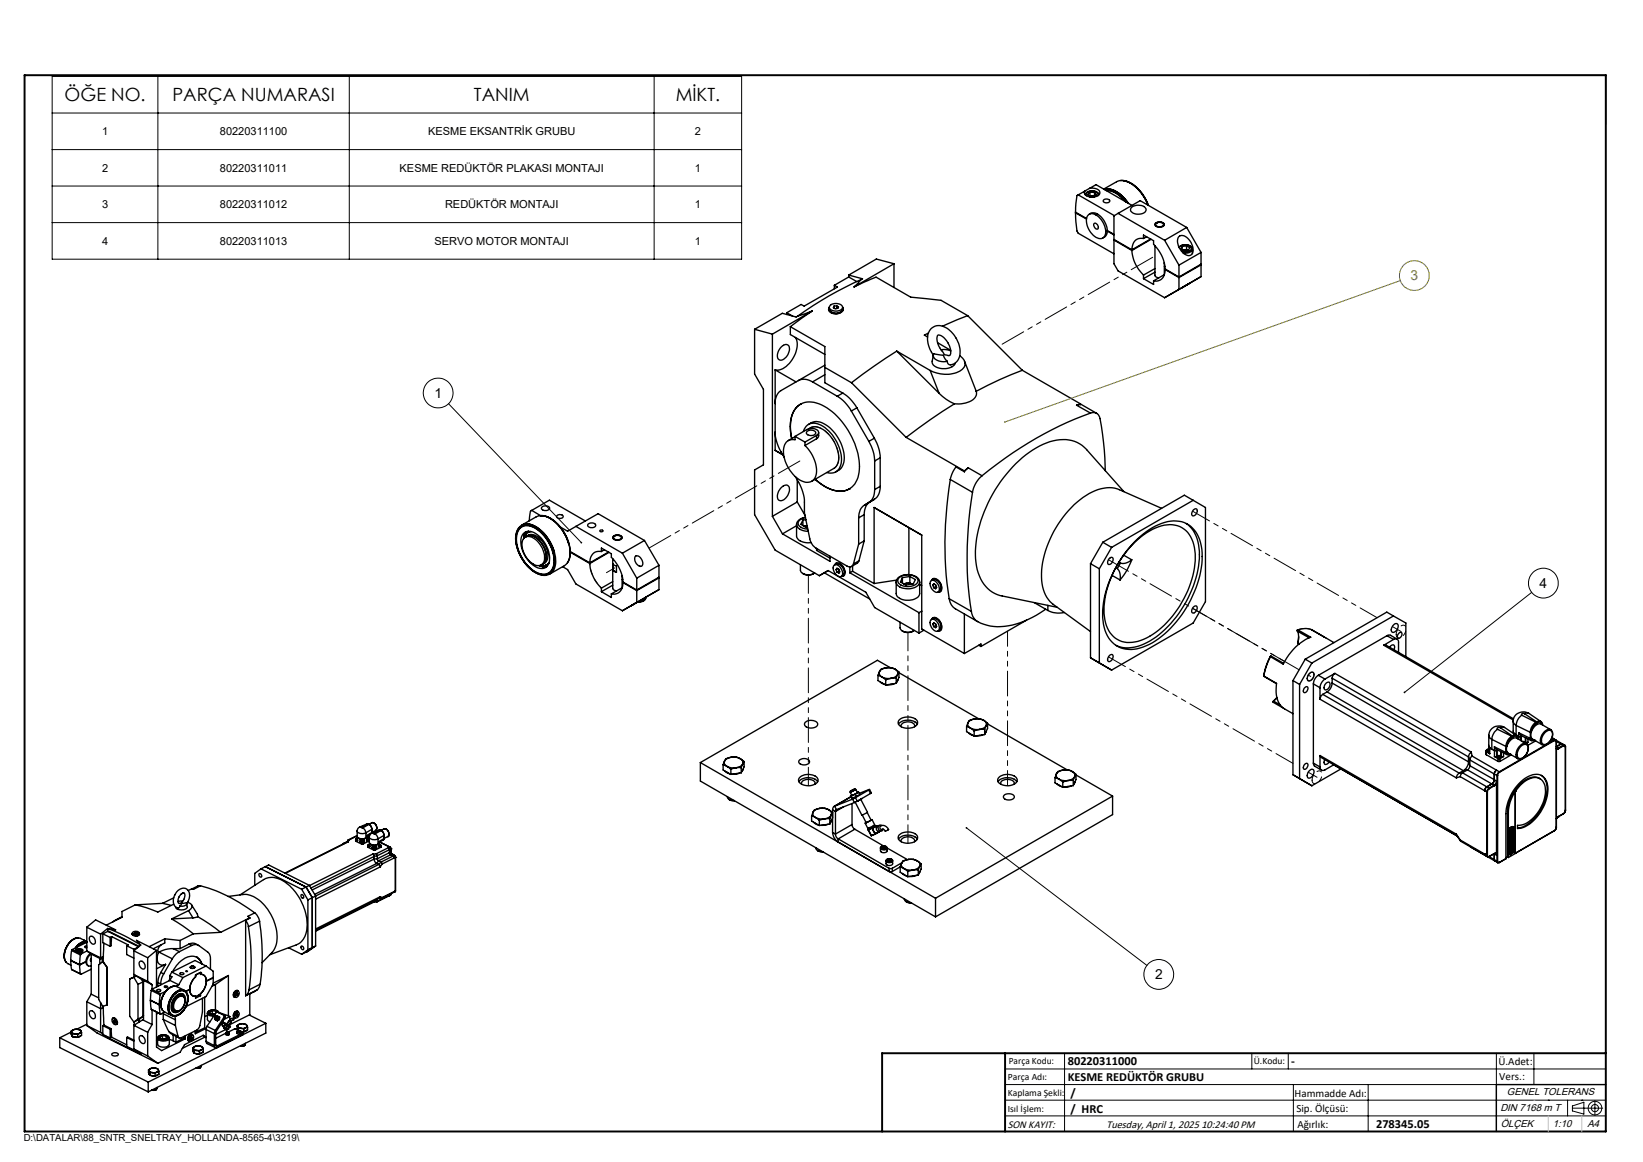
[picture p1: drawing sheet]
<svg xmlns="http://www.w3.org/2000/svg" width="420mm" height="297mm" viewBox="0 0 420 297" stroke-linecap="round" stroke-linejoin="round" font-family="sans-serif">
<defs><g id="words">
<g font-size="4.7">
<text x="16.5" y="25.9">ÖĞE NO.</text>
<text x="44.1" y="25.9">PARÇA NUMARASI</text>
<text x="121.1" y="25.9">TANIM</text>
<text x="172.7" y="25.9">MİKT.</text>
</g>
<text font-size="3.5" fill="#808000" x="360.6" y="71.6">3</text>
<g font-size="3.5">
<text x="111" y="101.6">1</text>
<text x="393.6" y="150.2">4</text>
<text x="295.3" y="250.2">2</text>
</g>
<g font-size="3.2">
<text x="272.9" y="272.3">80220311000</text>
<text x="330" y="272.2">-</text>
<text x="272.9" y="276.3">KESME REDÜKTÖR GRUBU</text>
<text x="273.7" y="280.3">/</text>
<text x="273.7" y="284.4">/ HRC</text>
<text x="351.8" y="288.3">278345.05</text>
</g>
<g font-size="2.8">
<text x="26.1" y="34.6">1</text>
<text x="56.2" y="34.6">80220311100</text>
<text x="109.4" y="34.6">KESME EKSANTRİK GRUBU</text>
<text x="177.6" y="34.6">2</text>
<text x="26.1" y="43.9">2</text>
<text x="56.2" y="43.9">80220311011</text>
<text x="102.2" y="43.9">KESME REDÜKTÖR PLAKASI MONTAJI</text>
<text x="177.6" y="43.9">1</text>
<text x="26.1" y="53.3">3</text>
<text x="56.2" y="53.3">80220311012</text>
<text x="113.8" y="53.3">REDÜKTÖR MONTAJI</text>
<text x="177.6" y="53.3">1</text>
<text x="26.1" y="62.6">4</text>
<text x="56.2" y="62.6">80220311013</text>
<text x="111.1" y="62.6">SERVO MOTOR MONTAJI</text>
<text x="177.6" y="62.6">1</text>
<text x="383" y="272.2">Ü.Adet:</text>
<text x="330.9" y="280.3">Hammadde Adı:</text>
<text x="383.3" y="276">Vers.:</text>
<text x="331.4" y="284.3">Sip. Ölçüsü:</text>
<text x="257.6" y="288.3">SON KAYIT:</text>
<text x="282.8" y="288.3">Tuesday, April 1, 2025 10:24:40 PM</text>
<text x="331.6" y="288.3">Ağırlık:</text>
</g>
<g font-size="2.6">
<text x="385.2" y="279.9">GENEL TOLERANS</text>
<text x="383.5" y="284">DIN 7168 m T</text>
<text x="383.6" y="288.1">ÖLÇEK</text>
<text x="396.9" y="288.1">1:10</text>
<text x="405.8" y="288.1">A4</text>
</g>
<g font-size="2.5">
<text x="257.9" y="272">Parça Kodu:</text>
<text x="320.5" y="272">Ü.Kodu:</text>
<text x="257.6" y="280">Kaplama Şekli:</text>
<text x="257.6" y="276">Parça Adı:</text>
<text x="257.6" y="284.1">Isıl İşlem:</text>
<text x="6.1" y="291.6">D:\DATALAR\88_SNTR_SNELTRAY_HOLLANDA-8565-4\3219\</text>
</g>
</g></defs>
<g fill="none" stroke="#000" stroke-width=".35">
<path d="M274.9 54.4l.4 4.7 .3 .5 9.2 5.3M274.9 54.4l2.8 1.6M275.1 54.3l-.2 .1M275.6 49.8l-.3 .2-.4 4.2 2.8 1.6M275.6 49.8l9.2 5.3M277.3 48.9l-1.7 .9M277.4 49.7a2.14 2.14 0 0 1 3.6 0M277.7 50a.96 .96 0 0 1 1.2-1.1 1.23 1.23 0 0 1 1.8 1.1M278.1 55.1a1.7 1.7 0 0 1 2.4 .1 5 5 0 0 1 1.9 5.1 1.79 1.79 0 0 1-2.9-.2 4.5 4.5 0 0 1-1.4-5zM278.4 54.8a2.23 2.23 0 0 1 3.2 .8 4.1 4.1 0 0 1 1 4.7l-.7 .5M278.5 48.2a2.02 2.02 0 0 1 2.7 1 2.19 2.19 0 0 1-3.1 1l-.7-.5-.2-.4 .1-.4M278.5 48.2l-1.2 .7"/>
<path d="M278.5 48.2l1.7-1 9.1 5.3M278.6 49.1l-.6 .6 .6 .6h1.1l.6-.6-.5-.5M278.6 49.1l1.2 .1M278.6 49.1v1M278.6 50.1l-.1 .1M278.6 50.1h1.2M279.6 57.2a.87 .87 0 0 1 1 .3 .87 .87 0 0 1 0 1.1 1.06 1.06 0 0 1-1-1.4zM279.8 50.2l-.9-.1-.4 .2M279.8 50.1l.1 .1M279.8 49.2v.9M282.1 51.1a1.02 1.02 0 0 1 1.6 .3 .99 .99 0 0 1-1.7 0zM282.5 48.5a6.6 6.6 0 0 1 5.4 3.1"/>
<path d="M282.6 48.6a5.8 5.8 0 0 1 5.2 3M282.6 48.3a6.4 6.4 0 0 1 5.4 3l.5 .7a7.2 7.2 0 0 0-5.8-3.7l-.5 .1M282.8 48.7a6.2 6.2 0 0 1 4.8 2.8M283 59.1l1.8 .9M283 58.9l1.8 1M285.8 54.5l-1 .7v6l4.5 2.6M285.8 54.5l11.9 6.9M285.8 54.5l5.7-3.2 11.9 6.8M286.5 46.1l-1 .3-3.3 1.9M286.5 46.1a7 7 0 0 1 5.6 3.7l1.3 2.6a9.4 9.4 0 0 0-6.2-6.2M286.5 46.1a7.3 7.3 0 0 1 6.1 4.3l1 2.1M289.2 53.1a2.7 2.7 0 0 1 3.7 .3 1.63 1.63 0 0 1-2.1 1.3 1.59 1.59 0 0 1-1.8-1.2z"/>
<path d="M295.2 57.5a1.34 1.34 0 0 1 2.4 0M295.3 57.1a1.49 1.49 0 0 1 2.3 .4 1.43 1.43 0 0 1-2.4-.1zM295.6 57.1a1.2 1.2 0 0 1 1.8 .4 1.11 1.11 0 0 1-1 .5 1.11 1.11 0 0 1-.9-.7zM303.4 58.1l-5.7 3.3M303.4 58.1l3.6 6.4M201.1 79.9l1.5 .9M201.1 79.9v.5M207.6 79.5l-5.6 4M207.6 79.5l-3.7 1.3M207.6 79.5l-10.2 5.9M212 78.5a1.45 1.45 0 0 0 2 1.5 1.25 1.25 0 0 0 1.4-1.4 .93 .93 0 0 1-.7 1.4 2.13 2.13 0 0 1-2.9-.9l.2-.5M212 78.8l-.2 .3"/>
<path d="M212.2 79.5a1.97 1.97 0 0 0 3 0M212.3 78a2.19 2.19 0 0 1 3.1 .5 1.88 1.88 0 0 1-2.8 .8l-.6-.7zM213.2 78.2v.5M213.3 72.9l.8 .5-8.5 4.8-.8-.4-3.7 2.1M213.3 72.9v.9M213.9 78.2h-.7M213.9 78.2l.4 .3-.1 .3-.7 .1-.5-.3 .2-.4M213.9 78.2v.7M215.4 78.8l.2 .4M217 70.8l-3.7 2.1M217 70.8l2 1.2M217 70.3l3.5 1-.4 .2"/>
<path d="M217 70.3v.5M218.3 73.3l5.6-2.5 8.9 5.1 7.8 .9 6.8 3.9M220.1 71.5a92.7 92.7 0 0 0-16.2 9.3M220.1 71.5l-1.8 1.8M228.5 67.4l-10.2 5.9M228.5 67.4v6.1M228.5 67.4l-4.5-1.2-7 4.1M284.8 61.3v6.1l1 1.8 11.9 6.9 9.3-5.4M284.8 61.3l4.5 2.7M284.9 61.3h-.1M289.3 64a9.4 9.4 0 0 0 3 6.3M292.3 61a2.35 2.35 0 0 0-2.9 2.3l-.1 .5"/>
<path d="M292.3 61v-.9l2.6 1.4v.9a9.7 9.7 0 0 1 3 6.4l3.5 2M292.3 71.2l2.6 1.5v-.9M292.3 70.3v.9M293.1 60.5l-.8 .5M294.1 61.1l-4.8 2.7M294.3 61.2l-5 2.8M295.2 62.8v7.6l.3 .4 .7 .2M295.2 68.6l-2.9 1.7M295.2 69.6l-2.9 1.6M297.6 67.2v3l-2.7 1.6M297.7 61.4l3.7 6.4M297.8 68.1l-.2 .1"/>
<path d="M297.9 68.9a2.5 2.5 0 0 1-3 2.9M297.9 68.9l3.5 2M298 68.8l-.1 .1M301.4 60.5a1.82 1.82 0 0 1 2.6 .8 3.4 3.4 0 0 1 .7 3.6 1.87 1.87 0 0 1-2.8-.9 3 3 0 0 1-.5-3.5zM301.4 67.8v3M301.4 63.1a2.2 2.2 0 0 1 3.4 .5 1.71 1.71 0 0 1-2.3 1.1M301.4 63.3a1.96 1.96 0 0 1 3.2 .1 1.64 1.64 0 0 1-2.6 .8M302 73.6l2.1-1.2zM302.2 63v.8M302.4 64l.4-.1zM303.3 63.8l.3 .2-.8-.1M303.3 62.8l.8 .5-.3 .7-1.1 .1-.8-.5 .3-.6"/>
<path d="M303.3 62.8l-1.1 .2M303.3 62.8v1M303.3 63.8l-.5 .1M304.8 63.7v1.1M306.9 67.6l.1 .1M307 70.7l-5.6 3.3v-3.1M307 67.7l-5.6 3.2M307 64.5v3l-5.6 3.3M307 67.7v3M307 64.5l-5.6 3.3M192.9 84.2v11.4l2.3 3.9v19.3l-2.3 1.3v11.4l5.3 9.1 11.2 6.5M192.9 84.2l4.5 1.2"/>
<path d="M197.4 85.4v46.6M198.2 94.5v20.6l1.9 1.1M198.2 94.5l5.3 3.1M199.7 88.7a1.16 1.16 0 0 1 2.1-.1 2.87 2.87 0 0 1-2.4 3.4 1.81 1.81 0 0 1-.2-2.7zM202 83.5l8.9 5.1v5.3M202 83.5v2l8.9 5.1M203.3 86.3a5.6 5.6 0 0 1-1.2 6.1 4.2 4.2 0 0 1-3.9 2.1M203.9 80.8l-.4 .2-3.5-.9-7.1 4.1M204.1 97.3l-4.5 2.5a3.6 3.6 0 0 0-1.4 3.3M204.1 97.3a3.6 3.6 0 0 1 3.6 .3M207.7 97.6l6.3 3.7M210.9 93.9v3.9l4.5 2.7"/>
<path d="M210.9 93.9l6.8 3.9M210.9 95.8l-3.2 1.8M210.9 93.3l-6.8 4M217.7 97.8l13.9 14M229.2 89.7l-5.7 3.9-5.8 4.2M229.2 89.7l10.9 10.8M229.2 89.7l8.6 5M237.3 85.1l-1 .6 .8 .4M237.8 94.7l2.3 5.8M238.7 90.4l2 .4a.51 .51 0 0 1 .7 .6l.7 1a3.1 3.1 0 0 1-3.5-1.2zM239.6 85.8a.84 .84 0 0 1 1.3 .2 4.6 4.6 0 0 1 2 4.8l-.2 .1a1.63 1.63 0 0 1-1.8-1.1 4.5 4.5 0 0 1-1.3-4zM239.7 87.6l3.3 1.9"/>
<path d="M240.6 89.4h1.2l1.3 .3M242.1 92.4a.98 .98 0 0 0 .7 .9 .98 .98 0 0 0 1.1-.3 4.4 4.4 0 0 0 .8-5.9 6.2 6.2 0 0 0-4.9-3.9 3.4 3.4 0 0 0-2.6 4.6l.6 1.7 .7 1.2-.2 1.6a1.67 1.67 0 0 0 1.6 1.7 3.6 3.6 0 0 0 4.3-1.2M245.4 90.9a2.12 2.12 0 0 1 1.3 2 2.12 2.12 0 0 1-1.3 2 8.1 8.1 0 0 1-7.6-.2M246.6 92.3l3 7.7M247.4 80.7l-6.5 2.7M247.4 80.7l13.9 13.9M261.3 94.6a92.1 92.1 0 0 0-11.7 5.4M261.3 94.6l19.1 11.1M198.2 110.5a11.8 11.8 0 0 0 2.2 6.4M203.2 111.5v.9a2.43 2.43 0 0 0-2.9 2.6 8.7 8.7 0 0 0 5.6 8.3 2.45 2.45 0 0 0 2.8-2.8 9.6 9.6 0 0 0-2.9-6.6M203.2 111.6l-1.7 1M203.2 111.5l2.6 1.5"/>
<path d="M204.6 103.3h.1M204.6 103.3a6.6 6.6 0 0 0-2.5 6.5l.3 2.3a8.9 8.9 0 0 1 1.4-8.2 5.6 5.6 0 0 1 6.9 0 19.3 19.3 0 0 1 9 16.1 5.2 5.2 0 0 1-3.9 5.5 9.5 9.5 0 0 1-7.4-3 9 9 0 0 0 7.6 2.9l1.1-.4M205.4 110.3a2.83 2.83 0 0 1 4.5-1.6 10.5 10.5 0 0 1 5.1 9.8 2.73 2.73 0 0 1-3.7 2.3M205.8 113v.9M206.3 110.3a1.46 1.46 0 0 1 2.2 .4 1.43 1.43 0 0 1-2.4 0zM206.7 108.5a3.5 3.5 0 0 1 4.4 .1 10.6 10.6 0 0 1 4.6 9.5l-.8 1.7-1.2 .8M206.7 109.6a3.8 3.8 0 0 1 5 1.3 8.4 8.4 0 0 1 2.5 7.5l-.9 1.3-5.8 3.3M208.7 111.3a.89 .89 0 0 0 .5-1 .89 .89 0 0 0-.9-.7l-.7-.1-1.1 .2-3.3 1.8M208.7 112.1l-2.9 1.8M208.7 111.3l-2.9 1.7M208.7 111.3v.8M209.3 110.6v.9l-.6 .6"/>
<path d="M214 101.3a10.3 10.3 0 0 1 3.6 3.8M215.4 100.5a10.3 10.3 0 0 1 3.6 3.7M215.4 100.5l-1.4 .8M217.6 105.1l4.5 7.7M219 104.2l4.5 7.8M219 104.2l-1.4 .9M222.1 112.8a10.5 10.5 0 0 1 1.5 5M223.5 112a10.5 10.5 0 0 1 1.5 5M223.5 112l-1.4 .8M223.6 117.8v7.3M225 117v7.3M225 117l-1.4 .8"/>
<path d="M231.6 111.8l14.9 8.6M240.1 100.5a12.1 12.1 0 0 0 3.9 2.7M244 103.2a143.2 143.2 0 0 0-12.4 8.6M247.5 119.6l-1 1M247.5 119.6l-1 .8M247.5 119.6l3.5 2M249.6 100a2.44 2.44 0 0 1-2.2 2.8l-1.7 .4h-1.7M275.2 103.6l1-.4v.2zM275.2 103.6l3.6 2M278.8 105.6a93.7 93.7 0 0 0-27.8 16M278.8 105.6a1.72 1.72 0 0 1 2.4 1.4l1.1 8 .2 5.3M132.5 135a7.6 7.6 0 0 0 1.1 8 7.1 7.1 0 0 0 5.9 4.1"/>
<path d="M132.5 135a3.1 3.1 0 0 1 4.5-.4 11.4 11.4 0 0 1 4.7 6.5M132.8 135a3.3 3.3 0 0 1 4.5 .2 10.7 10.7 0 0 1 4.3 9.3 2.76 2.76 0 0 1-4.2 2 10.3 10.3 0 0 1-5.4-9.9l.3-.9zM132.9 134.9a3.3 3.3 0 0 1 4.3 .2 10.4 10.4 0 0 1 4.4 9.6 2.79 2.79 0 0 1-4.2 1.9 10.3 10.3 0 0 1-5.4-10.1l.3-1zM132.9 135.1a3.4 3.4 0 0 1 4.7 .5 9.9 9.9 0 0 1 3.9 9 2.74 2.74 0 0 1-4.3 1.7 10 10 0 0 1-5-10zM133.3 134.2l3.8-2.1a3.8 3.8 0 0 1 4 .7 10.7 10.7 0 0 1 4.5 9.8l-.3 .9-.8 1-4 2.2M133.7 136.5a2.6 2.6 0 0 1 3.7 .2 7.2 7.2 0 0 1 2.8 7.6 2.26 2.26 0 0 1-3.5 .4 7.6 7.6 0 0 1-3.4-7.5zM133.9 137.3h.2M133.9 136.7l.3 .5h-.3l.2-.1M134 137.5a2.6 2.6 0 0 1 3.4 .9 5.6 5.6 0 0 1 1.6 5.3 1.86 1.86 0 0 1-3 .2 5.7 5.7 0 0 1-2.4-5.9zM134.2 136.3l.3 .2M134.3 137.3a2.65 2.65 0 0 1 3.6 .8 5.3 5.3 0 0 1 1.4 5.6l-.9 .7M134.3 136.3l.2 .2"/>
<path d="M134.3 134a6.5 6.5 0 0 1 5.5 3.3l1.1 1.8 .8 2M134.4 136.1l.2 .4M134.4 137.2a2.29 2.29 0 0 1 3.1 .6 5.2 5.2 0 0 1 1.7 6l-.7 .5M134.6 135.9l-.6 .9-.2 .9M134.7 137a2.39 2.39 0 0 1 3.2 .6 5.2 5.2 0 0 1 1.7 6l-.8 .6M135 135.8l.1 .2M135 135.8l.1 .1M135.1 135.9l.1 .1M135.6 135.9l-.6 .2M135.8 135.9a1.86 1.86 0 0 0-1.7 1.5M135.9 130.5l2.3 1.3a7.5 7.5 0 0 1 6.1 4.3 8.5 8.5 0 0 1 1 7.3l-.2 .4M135.9 130.5l-.3 .2-.3 2.4"/>
<path d="M135.9 130.5l4.5-2.7 9.2 5.4M138.1 131.8a7.6 7.6 0 0 1 6.2 4.6l1 2.6M138.5 129.6a1.32 1.32 0 0 1 2 .3 1.23 1.23 0 0 1-2.1 0zM142.4 131.8a1.01 1.01 0 0 1 1.6 .3 1.03 1.03 0 0 1-1.7-.1zM147.2 134.5l-2.1 1.3-1.8-1.1M147.2 134.5l11.9 6.9M147.2 134.5l5.7-3.2 11.8 6.8M150.4 133.9a1.26 1.26 0 0 1 1.9 .4 1.2 1.2 0 0 1-2.1 0zM153.4 135.5l.7 .1a.35 .35 0 0 1-.4 .3 .35 .35 0 0 1-.3-.4zM156.7 137.4a1.36 1.36 0 0 1 2.3 .1M156.8 137.1a1.46 1.46 0 0 1 2.2 .4 1.43 1.43 0 0 1-2.4-.1zM157 137.1a1.18 1.18 0 0 1 1.8 .4 1.21 1.21 0 0 1-2-.1z"/>
<path d="M164.7 138.1l-5.6 3.3M164.7 138.1l3.8 6.4M197.4 132l2.6 4.5M199.7 124.6a1.17 1.17 0 0 1 2.1 0 2.87 2.87 0 0 1-2.4 3.3 1.78 1.78 0 0 1-.2-2.7zM200 136.5l12.2 7v-1.3M203.3 121.8a12.4 12.4 0 0 1 2.3 6.5v2.8l1.4 6.6a3.7 3.7 0 0 0 1.6 2.4l7.9 4.6a1.02 1.02 0 0 0 1.7-.5M203.6 134.1v2.9a2.8 2.8 0 0 0 3.4 1.7h.4M203.6 134.1a2.31 2.31 0 0 0 2.5 1.7h.5M203.6 134.4l-3.6 2.1M203.8 122.7v5.6M203.8 128.3l-6.4 3.7M203.8 128.3l2 3.5"/>
<path d="M205.2 132.9l-.5 1.1 1.4 .8h.3M205.2 132.9v1.4M205.9 132.2a2.31 2.31 0 0 0-2.3 1.9M205.9 132.3a1.63 1.63 0 0 0-1.8 1.9 2.79 2.79 0 0 0 2.4 1.1M206 132.8l-.8 .1M206.2 134.4l-.6 .2M206.2 134.4h.1M206.2 134.4l-.6 .1M217.1 125h.1M219.5 139.1l-1.3 5.1M219.5 132.4v6.7M220.9 131.5v6.8"/>
<path d="M220.9 138.3l-1.3 5M220.9 131.5l-1.4 .9M220.9 138.3l-1.4 .8M221 129.1a3.5 3.5 0 0 0-1.5 3.3M223.5 127.6a3.7 3.7 0 0 0-2.6 3.9M223.5 127.6l-2.5 1.5M223.6 125.1a3.8 3.8 0 0 1-2.6 4M225 124.3a3.6 3.6 0 0 1-1.5 3.3M225 124.3l-1.4 .8M235.6 136.8v24l10.9 6.2M235.6 136.8l-12.2-7.1v19.5M235.6 136.8l-3.3-1.9v12"/>
<path d="M242.9 122.6a95 95 0 0 0-.3 30.4M242.9 122.6l5.7 3.2M246.5 120.6l-2.1-1.3a7.9 7.9 0 0 0-1.5 3.3M246.5 120.4v.2M248.6 125.8a94.8 94.8 0 0 0-.3 30.5M251 121.6a7.1 7.1 0 0 0-2.4 4.2M281.9 138.6l2.3 1.3M281.9 138.6l-3.1 5.5M284.2 139.9l-3.2 5.5M287.3 125.7l-9.5-10.8a8.5 8.5 0 0 0-9.4-2 27 27 0 0 0-13.3 11.3 31.1 31.1 0 0 0-5.6 19.6 9 9 0 0 0 6.7 8.5l14 2.9M289.9 138.6a16.2 16.2 0 0 1 10.1-5.5 6.7 6.7 0 0 1 6.9 5.7 22.6 22.6 0 0 1-3 15.5 23.9 23.9 0 0 1-11.7 11.1 7.1 7.1 0 0 1-10.1-5.8 24 24 0 0 1 4.4-16.7l1.3-1.8zM290.1 138.6a13.5 13.5 0 0 1 9.6-4.5 6.5 6.5 0 0 1 5.7 6.6 23.6 23.6 0 0 1-5 15.9 17.4 17.4 0 0 1-11 7.6 6.2 6.2 0 0 1-7-5.8 22.3 22.3 0 0 1 4.4-15.8l1.9-2.6z"/>
<path d="M296.9 129.9l-10.8-4.7a9.2 9.2 0 0 0-8.5 1.4 26 26 0 0 0-11.3 21.7 8.2 8.2 0 0 0 2.9 6.2l9.6 6.9M303.2 133.8a9.1 9.1 0 0 1 3.4 8 28 28 0 0 1-12.7 22.1 9.4 9.4 0 0 1-8.6 1.1M305 127.9l-20.8 12M305 127.9l3.2 1.8v24.1l-3.2 5.4-20.8 12.1M305 127.9l-2.2-1.3-20.9 12M305.1 130.3a.57 .57 0 0 1 .8-.2 .57 .57 0 0 1 .1 .9 .74 .74 0 0 1-.5 .8 .74 .74 0 0 1-.9-.3zM137.8 144.6l1.3 .3 .7-.1M138 144.5v.2M138.7 144.6v.2M138.8 144.5l.2 .4M138.8 144.6l-.1 .3M138.9 144.8l-.1 .1"/>
<path d="M139.6 144.5v.5M139.6 144.5l.3 .3M139.6 144.5l.1 .3M139.6 144.4v.1M140.3 144.1h-.1M140.3 144l-.6 .4M140.4 143.8a1.72 1.72 0 0 1-2.3 .7M141.7 141.1a5.1 5.1 0 0 1-.9 5.5l-1.3 .4M143.8 144.8l1.3 .8 2.1 3.7 11.9 6.8M145.8 141l5 2.9M145.8 141.1l5 2.9M150.8 144a9.6 9.6 0 0 0 2.9 6.3"/>
<path d="M153.7 141a2.46 2.46 0 0 0-2.9 2.9M153.7 141v-.9l2.6 1.4v.9a9.7 9.7 0 0 1 2.9 6.4l3.6 2M153.7 151.2l2.6 1.5v-.9M153.7 150.3v.9M154.5 140.5l-.8 .5M155.5 141.1l-4.7 2.8M155.7 141.2l-4.9 2.8M156.6 142.8v7.7l.3 .3 .7 .2M156.6 148.7l-2.9 1.6M156.6 149.6l-2.9 1.6M156.7 145.7l.9 .6-.6-.3zM156.7 144.1l.3 .3 .6 .2v1.7"/>
<path d="M159 147.2v3M159.1 150.2l-2.8 1.6M159.1 147.2l-.1 .1M159.1 141.4l3.7 6.4M159.2 148.1l-.2 .1M159.2 148.9a2.5 2.5 0 0 1-2.9 2.9M159.2 148.9l3.6 2.1M159.4 148.8l-.2 .1M162.4 142.2a1.61 1.61 0 0 1 1.9 1.9 .76 .76 0 0 1-.7 .7 .76 .76 0 0 1-.8-.6 1.79 1.79 0 0 1-.4-2zM162.8 147.8v3M162.8 151v3l-3.7 2.1M163.5 144.7l.2 .1"/>
<path d="M165.1 152.6l.2-.1-4 2.4 1.6-1a1.7 1.7 0 0 0 2.2-1.1M165.1 152.6a1.56 1.56 0 0 1-2 1.2M168.3 147.6l.2 .1M168.5 144.5l-5.7 3.3M168.5 144.5v3l-5.7 3.3M168.5 147.7v3M168.5 150.7l-3.4 1.9M168.5 147.7l-5.7 3.3M168.5 150.7l-9.4 5.4M204.6 144.4v1.4l.6 .8M205.2 146.6a2.56 2.56 0 0 0 2.8 0M208.2 146.4a3.1 3.1 0 0 1-3 .2"/>
<path d="M208.7 140.2v.5l3.5 2M210.7 146.4l11.6 6.7M210.7 146.4l-1.3 .7M211.7 145.8l9.6 5.6 2.3 3.9 11.3 6.5M211.7 145.8l-2.3 1.3M211.7 145.8l-1 .6M213.2 144.5a1.64 1.64 0 0 1 2.1 1.4 .9 .9 0 0 1-.2 1.4 .9 .9 0 0 1-1.3-.3 2.03 2.03 0 0 1-.6-2.5zM213.3 144.4a1.45 1.45 0 0 1 2.3 1 1.27 1.27 0 0 1-.5 2M213.4 144.4a.88 .88 0 0 1 1.5-.2 2.21 2.21 0 0 1 .8 3l-.6 .1M213.7 145.6l.3-.4 .5 .3 .2 .7-.2 .3-.5-.3M213.7 145.6l.3 .6M213.8 143.9l-.3 .4"/>
<path d="M214.1 145.3l-.4 .3M214.2 144.1a2.01 2.01 0 0 1 1.6 2.6M214.6 145.9l-.6 .3M215.7 147.2h-.4M217.2 144.9v1.5M217.2 146.4l17.7 10.2M217.9 146l5.5 3.2M217.9 144.6v1.4M217.9 146l-.7 .4M219.6 143.3l-.4 .6-1.5 .9M219.6 143.3l-1.4 .9M229.1 148.8a2.79 2.79 0 0 1 3.4-1.9 2.4 2.4 0 0 1 2.6 1.9"/>
<path d="M229.1 148.8v2.9a2.77 2.77 0 0 0 3.4 1.7 2.42 2.42 0 0 0 2.6-1.7v-2.9M229.1 148.8a2.25 2.25 0 0 0 2.5 1.7 2.89 2.89 0 0 0 3.5-1.7M229.2 148.3l-5.8 .9M229.8 147.7a3.5 3.5 0 0 1 4.8 .3 1.43 1.43 0 0 1-1.6 1.8 2.96 2.96 0 0 1-3.5-1.2zM230.1 159v1.7l.6 .6M230.7 147.6v1.4M231.6 149.1l-.5 .2M231.6 149.1l-.6 .1M232.6 149l.5 .3-1.5-.2M232.6 147.4l1.4 .7-.5 1.1-1.9 .3-1.4-.8 .5-1.1M232.6 147.4l-1.9 .2M232.6 147.4v1.6"/>
<path d="M232.6 149l-1 .1M234.9 156.6v5.2M235.1 149.4l.5 .2M235.6 156.2l-.7 .4M238 148.5a1.6 1.6 0 0 1 2 1.4 .86 .86 0 0 1 .1 1.1 .86 .86 0 0 1-1 .3 2.25 2.25 0 0 1-1.1-2.8zM238 158.4a1.6 1.6 0 0 1 2 1.5 .88 .88 0 0 1 .1 1 .88 .88 0 0 1-1 .4 2.27 2.27 0 0 1-1.1-2.9zM238.1 148.4a1.45 1.45 0 0 1 2.2 1 1.28 1.28 0 0 1-.5 1.9M238.1 158.4a1.27 1.27 0 0 1 2.1 .6 1.4 1.4 0 0 1-.4 2.3M238.2 148.3a.88 .88 0 0 1 1.5-.1 2.29 2.29 0 0 1 .7 3l-.5 .1M238.2 158.3a.98 .98 0 0 1 .9-.5 .98 .98 0 0 1 .9 .6 2.09 2.09 0 0 1 .4 2.8l-.5 .1M238.4 149.6l.3-.4 .5 .3 .2 .6-.2 .4-.5-.3M238.4 149.6l.3 .6"/>
<path d="M238.4 159.6l.3-.4 .5 .3 .2 .6-.2 .3-.5-.2M238.4 159.6l.3 .6M238.5 147.9l-.2 .4M238.5 157.9l-.2 .3M238.9 149.3l-.5 .3M238.9 159.3l-.5 .3M239 148.1a1.97 1.97 0 0 1 1.5 2.6M239 158a1.97 1.97 0 0 1 1.5 2.7M239.3 149.9l-.6 .3M239.3 159.8l-.6 .4M240.5 151.2h-.5M242.6 153a3.4 3.4 0 0 0 1.6 2.6l5.7 3.3"/>
<path d="M242.6 153l5.7 3.3M246.5 156.9v10.1M262.4 158.5l-11.6 6.7M264.4 154l3.5 2M267.3 155.7a20.1 20.1 0 0 1-14.1 4.3l-.9-.2a4.5 4.5 0 0 1-3.6-2.3l-.4-1.2M267.9 156a6.4 6.4 0 0 0 4.2 .6M267.9 154.7v1.3M278.8 144.1l2.2 1.3M278.8 144.1v24M281 145.4v24l-2.2-1.3M283.5 142.9a.61 .61 0 0 1 .9-.4 .61 .61 0 0 1 0 1 .72 .72 0 0 1-.4 .7 .72 .72 0 0 1-.8-.2l-.1-.4zM284.3 147.1l2 1.1"/>
<path d="M285.3 145.1l.3 .2M285.6 145.3a3.2 3.2 0 0 1 .7 2.9M286 143.7l.4 .2M286.4 143.9l-.8 1.4M287.3 141.9l2 1.2M289.3 143.1a16.6 16.6 0 0 1-3 5.1M289.3 143.1a3.1 3.1 0 0 1-2.9 .8M305 155.2a.56 .56 0 0 1 .9-.3 .56 .56 0 0 1 .1 .9 .77 .77 0 0 1-.5 .7 .77 .77 0 0 1-.9-.2zM356.2 157.4l3.2 1.8v8.6M356.2 157.4l-20.8 12.1M356.2 157.4l-1.7-.9-20.8 12M356.2 159.7a.69 .69 0 0 1 1.1-.2 .69 .69 0 0 1 0 1 1.11 1.11 0 0 1-1.6 .9v-.9z"/>
<path d="M224.4 172.6l1 .4M224.4 172.6v1.4l2 1.1M224.8 171.7a1.07 1.07 0 0 0 .6 1.3M224.8 171.7l-.4 .9M224.9 174.2l1.3 .7M225.4 173l1.1 .4h1.3M225.4 173l1 .8M226.4 173.8v1.3M226.5 170.7a2.04 2.04 0 0 0-1.7 1M226.5 170.7h1.3l1 .4M226.5 170.7a1.74 1.74 0 0 0-1.7 1M226.5 170.7a2.89 2.89 0 0 1 2.3 .4"/>
<path d="M227.5 170.6l-3.2-1.8-45.3 26.1M227.8 173.4l-1.4 .4M228.7 174.7l-.9 .3h-1.1M228.8 171.1a1.05 1.05 0 0 1 .6 1.3M228.8 171.1l1 .7M229.1 173.4h-1.3M229.1 173.4v1.3M229.1 174.7l-2.7 .4M229.4 172.4a2.19 2.19 0 0 1-1.6 1M229.4 172.4l-.3 1M229.5 173.7l-.2 .6M229.8 171.8l-.4 .6"/>
<path d="M229.8 171.9l20.4 11.8M229.8 171.8v1.3l-.7 1.6M230.7 161.3a2.76 2.76 0 0 0 2.8 0M233.7 161.1a3.1 3.1 0 0 1-3 .2M236.2 161.1l-1.3 .7M240.5 161.1l-.5 .1M250.2 164.9l.6 .3M250.8 165.2v-.6l-4.3 2.4M278.8 168.1l5.4 3.2M281.9 170l2.3 1.3M283.5 167.6a.55 .55 0 0 1 .8-.3 .55 .55 0 0 1 .2 .8 .92 .92 0 0 1-1.3 .9l-.1-.6zM323.1 172.8l3.2 1.9a6.4 6.4 0 0 0 2 6.4l2.2 1.3"/>
<path d="M323.1 172.8v.1M323.1 172.9l3.2 1.9M324.8 167.8a17.1 17.1 0 0 0-1.7 5M324.8 167.7v.1M324.8 167.7l3.3 1.8M324.8 167.7l-1.1 2.5-.6 2.7M325.4 179.3l2.6 1.7M325.6 179.2l-.2 .1M325.6 179.2l1.6 1M326.4 178.3l-1 1M326.4 178.4l-.8 .8M330.5 174v24l4.9 2.8 7.4-4.3"/>
<path d="M330.5 174l1.7 .9M331.6 161.3a4.6 4.6 0 0 1 .2 3.1M331.6 161.3l3 1.7M331.7 164.5l.3 .1M331.8 161l3.3 1.9a13.6 13.6 0 0 0-7.1 6.9l-3.2-2M331.8 161l-.2 .1v.2M331.8 164.4l-.1 .1M331.8 164.4l.3 .2M332 162.7l-.3 1.8M332.2 174.9v24.1M333.4 175.9l.2-.1a.45 .45 0 0 1 .6-.2 .45 .45 0 0 1 .1 .6 .6 .6 0 0 1-.4 .8 .6 .6 0 0 1-.7-.4zM333.7 168.5l1.7 1"/>
<path d="M333.7 168.5l-3.2 5.5M334.7 172.2a.68 .68 0 0 1 1-.3 .68 .68 0 0 1 .1 1 1.07 1.07 0 0 1-1.5 .9v-.9zM335.2 160.9a4.9 4.9 0 0 0-3.4 .1M335.2 160.9h.1M335.2 160.9l5.8 3.3M335.4 169.5l-3.2 5.4M335.7 174.8v20.2M335.7 174.8l1.7 1M337 172.6a2.8 2.8 0 0 0-1.3 2.2M337 172.6l1.7 1M337.4 175.8v2.9M337.4 178.7l34.9 20.1"/>
<path d="M338.1 177.5l-.5 .5-.2 .7M338.1 177.5l34.9 20.1M338.7 173.6a2.94 2.94 0 0 0-1.3 2.2M339 174.6a.61 .61 0 0 1 .9-.1 .61 .61 0 0 1 0 .9 .82 .82 0 0 1-.5 .8 .82 .82 0 0 1-.9-.2l.2-1zM339.2 176.8l34.9 20.2M339.2 176.8l-1.1 .7M340.5 174.6a2.84 2.84 0 0 1-1.3 2.2M340.5 173.4l34.9 20.1M340.5 174.6l34.9 20.1M340.5 173.4v1.2M341.2 172.1l-.6 .7-.1 .6M341.2 172.1l34.9 20.1"/>
<path d="M341.2 172.1l-2.5 1.5M353.7 164.9l.5-.1 32.7 18.9M353.7 164.9l33.2 19.1M354.5 162.5l1-.1 1.7 1M354.5 162.5l-17.5 10.1M354.5 162.5l1.7 .9M355.2 165.4a.66 .66 0 0 1 .6-.6 .66 .66 0 0 1 .7 .6l-.2 .7M356.2 163.4a.78 .78 0 0 1 .9 0 .78 .78 0 0 1 .4 .8v2.6M356.2 163.4l-2.5 1.5M357.6 161.9a.47 .47 0 0 1 .7-.2 .47 .47 0 0 1 .1 .7l-.3 .4a.51 .51 0 0 1-.8 .3 .51 .51 0 0 1 0-.8zM179 194.9l60.1 34.7M179 194.9v4.7l60.1 34.7"/>
<path d="M184.9 195.5l.9 .4M184.9 195.5v1.3l1.9 1.1M185.2 194.6a1.05 1.05 0 0 0 .6 1.3M185.2 194.6l-.3 .9M185.3 197.1l1.2 .7M185.8 195.9l1.1 .3h1.3M185.8 195.9l1 .7M186.8 196.6v1.3M186.9 193.6a2.19 2.19 0 0 0-1.7 1M186.9 193.6h1.6l.7 .3M186.9 193.6a1.74 1.74 0 0 0-1.7 1M186.9 193.6a3 3 0 0 1 2.3 .3"/>
<path d="M188.2 196.2l-1.4 .4M189.1 197.6l-.9 .3h-1.1M189.2 193.9a1.05 1.05 0 0 1 .7 1.4M189.2 193.9l1 .8M189.5 196.2h-1.3M189.5 197.5l-2.7 .4M189.5 196.2v1.3M189.9 195.3a2.19 2.19 0 0 1-1.7 .9M189.9 195.3l-.4 .9M189.9 196.6l-.2 .6M190.2 194.7l-.3 .6M190.2 194.7v1.3l-.7 1.5"/>
<path d="M204.2 199.8a3.2 3.2 0 0 1 4.8 0M204.4 194.3a1.81 1.81 0 0 1 2.5 .3 1.51 1.51 0 0 1-2.3 .7l-.4-.5zM204.6 198.5a3.4 3.4 0 0 1 4.4 .5 1.32 1.32 0 0 1-1.2 1.7 3.2 3.2 0 0 1-3.6-1v-.5zM205.8 184.6a2.27 2.27 0 0 1 3.2 .4 1.71 1.71 0 0 1-2.6 .9l-.7-.4-.1-.4zM229.7 185.1a3.3 3.3 0 0 1 4.8 0M229.9 184a3.5 3.5 0 0 1 4.6 .3 1.68 1.68 0 0 1-2.1 1.8 2.38 2.38 0 0 1-2.8-1.4zM230.4 185.8a1.02 1.02 0 0 1 1.1-1.2 1.55 1.55 0 0 1 2.3 1.2M247.1 185.7l1 .4M247.1 185.7v1.3l1.9 1.1M247.4 184.7a1.05 1.05 0 0 0 .7 1.4M247.4 184.7l-.3 1M247.6 187.3l1.2 .7"/>
<path d="M248.1 186.1l1 .3h1.3M248.1 186.1l.9 .7M249 186.8v1.3M249.1 183.8a2.19 2.19 0 0 0-1.7 .9M249.1 183.8h1.3l1.1 .3M249.1 183.8a1.9 1.9 0 0 0-1.7 .9M249.1 183.8a3 3 0 0 1 2.4 .3M250.4 186.4l-1.4 .4M251.3 187.8l-2 .3M251.5 184.1a1.07 1.07 0 0 1 .6 1.4M251.5 184.1l.9 .8M251.7 186.4h-1.3"/>
<path d="M251.7 187.7l-2.7 .4M251.7 186.4v1.3M252.1 185.5a2.04 2.04 0 0 1-1.7 .9M252.1 185.5l-.4 .9M252.2 186.8l-.3 .6M252.4 184.9l-.3 .6M252.4 185l20.4 11.8M252.4 184.9v1.3l-.7 1.5M255.1 199.8a3.2 3.2 0 0 1 4.8 0M255.3 198.7a3.3 3.3 0 0 1 4.6 .3 1.32 1.32 0 0 1-1.2 1.7 3.2 3.2 0 0 1-3.6-1v-.5zM269.7 198.8l1 .3M269.7 198.8v1.3l2 1.1"/>
<path d="M270.1 197.8a1.02 1.02 0 0 0 .6 1.3M270.1 197.8l-.4 1M270.7 199.1l.8 .4h1.5M270.7 199.1l1 .8M271.7 199.9v1.3M271.8 196.8a2.46 2.46 0 0 0-1.7 1M271.8 196.8a3.4 3.4 0 0 1 2.3 .4M271.8 196.8a1.9 1.9 0 0 0-1.7 1M271.8 196.8a2.7 2.7 0 0 1 2.3 .4M273 199.5l-1.3 .4M274.1 197.2a1.02 1.02 0 0 1 .6 1.3M274.1 197.2l1 .7"/>
<path d="M274.4 199.5h-1.4M274.4 199.5v1.3M274.7 198.5a2.3 2.3 0 0 1-1.7 1M274.7 198.5l-.3 1M274.8 199.8l-.3 .6M275.1 197.9l-.4 .6M275.1 198.1l9.3 5.4M275.1 197.9v1.3l-.7 1.6M333.6 195.3a.46 .46 0 0 1 .6-.1 .46 .46 0 0 1 .1 .7 .63 .63 0 0 1-.4 .6 .63 .63 0 0 1-.7-.1l.1-.6zM334.7 197a.68 .68 0 0 1 1-.3 .68 .68 0 0 1 .1 1.1 1.07 1.07 0 0 1-1.5 .9v-1zM335.7 195l.3 .8 1.8 1M335.7 195l1.7 1"/>
<path d="M337.4 193.1l.2 .5 34.8 20M337.4 193.1v2.9M337.4 193.1l34.9 20.1M338.6 194.1a.7 .7 0 0 0-.2 .8 .7 .7 0 0 0 .6 .5l.8-.6M340.7 195.3v.1M341 195.5l-2.3 1.3a.79 .79 0 0 1-.9 0 .79 .79 0 0 1-.4-.8M373 197.6l-.5 .5-.2 .7M373.3 198.5l-1 .3M373.3 198.5l6.2 3.6M373.8 197.5l-.5 1M373.8 197.5l6.3 3.6M373.8 197.5l-.8 .1"/>
<path d="M374.1 197l-1.1 .6M375.1 196.8l6.3 3.6M375.1 196.8l-1.3 .7M375.1 196.8l-1 .2M375.4 194.7a2.99 2.99 0 0 1-1.3 2.3M375.4 193.5l.3 .7M375.4 194.7l.3 1M375.4 193.5v1.2M375.7 195.7l-.1 .6-.5 .5M375.7 194.2l6.3 3.6M375.7 195.7l6.3 3.6M375.7 194.2v1.5"/>
<path d="M376.1 192.2l-.5 .6-.2 .7M376.1 192.2l.2 1M376.3 193.2l-.6 1M376.3 193.2l6.3 3.6M379.8 192l.1 .9M379.9 191.9l.1 .3h.7M379.9 191.9l.3 .3 .5-.1M379.9 191.8v.4M379.9 192.2v.7M379.9 192.9l3 1.7M379.9 192.2l.9 .4M380.3 191.6h.3l-.3 .1z"/>
<path d="M380.7 191.6a.5 .5 0 0 0-.8 .3M380.7 190.9l.2 .3M380.7 190.9l.1 .2M380.7 190.9l.1 1.7M380.7 191.4l-.2 .1M380.8 191.1v1.5M380.8 191.1l.1 .1M380.9 191.2l.5 .3M381.4 189l-.7-.6-.1-.5 .1 3M381.4 191.5l.8 .4 .4-.1M381.4 189l3.6 1.8M381.4 189v2.5"/>
<path d="M382 199.3l-.2 .6-.4 .5M382 197.8v1.5M382 197.8l.7 .4M382 199.3l.6 .3M382 190.9l.6 .7v.2M382 193.4h.6M382 190.9l3 1.4M382 190.9v2.5M382 193.4l.9 .4M382.6 196.8l-.5 .5-.1 .5M382.6 196.8l-.6 1M382.6 199.6l.1 .6h-.1"/>
<path d="M382.6 199.6l-.2 .6-.5 .5M382.6 199.6v.6M382.6 196.8l.7 .5M382.6 191.8v1.6M382.6 191.6l2.6 1.3M382.7 191.6v1.7M382.7 193.3l-.1 .1M382.7 193.5a.51 .51 0 0 1 .5-.4 .51 .51 0 0 1 .5 .4M382.7 198.2h.1M382.7 193.5a.51 .51 0 0 0 .5 .4 .51 .51 0 0 0 .5-.4M382.7 193.5a.57 .57 0 0 0 1 0M382.7 198.2v21.9"/>
<path d="M382.8 186.4a3.1 3.1 0 0 0-1.4 2.6M382.8 186.4l3.6 1.8M382.8 193.2l-.1 .1M382.8 198.2v21.9M382.9 194.6h.6M382.9 193.8h.6M382.9 193.8v.8M383 193.2l.4 .1zM383.3 197.3l-.4 .4-.2 .5M383.3 197.3v.1M383.3 197.4l-.5 .8M383.5 193.8v.8"/>
<path d="M383.5 186a.42 .42 0 0 0-.5-.1 .42 .42 0 0 0-.2 .5M383.5 186l3.1 2.1M383.5 193.2l.2 .1M383.7 192.1v1.2M383.7 193.3l.1 .1M383.8 193.4h.6M383.8 192.2v1.2M384.4 193.4l-.9 .4M384.4 192.4v1M384.6 185.9a2.56 2.56 0 0 0-4 2M384.6 185.9l-.3-.1-.8 .2M384.6 185.9l3.1 2.1"/>
<path d="M385 192.3l.2 .6M385 190.8v1.5M385.2 192.1l.4 .4 2.3 1.4M385.2 190.7l-.1 .6 .1 .8M385.2 190.7l-.2 .1M385.2 192.3h-.2M385.2 192.3l.2 .5 .5-.1M385.2 192.1v.2M385.9 192.8l-.7 .1M385.9 192.7h.1M385.9 192.7v.1M386 192.8h-.1"/>
<path d="M386.3 192.9l-2.8 1.7M386.4 188.2l-1 1.1-.4 1.5M386.4 188.2l.2 .2M386.6 188.4a3.2 3.2 0 0 0-1.4 2.3M386.6 188.1l.1 .2M386.6 188.1l-.2 .1M386.7 188.3a.8 .8 0 0 1 .8-.1 .8 .8 0 0 1 .6 .6M386.7 188.3l-.1 .1M386.8 184.4l.1 3M386.8 184.4l.3 .6 .5 .4M386.9 187.4l.2 .2M386.9 187.3v.2"/>
<path d="M387.1 187.6h.1M387.1 187.6l.2 .2M387.6 187.9h.1M387.6 187.9l.6 .4 .6-.1M387.6 185.4l3.6 1.8M387.6 185.4v2.5M387.7 188l.4 .9M387.7 188l-.6-.1-.5 .2M388.2 187.3l.6 .7M388.2 187.3l3 1.4M388.2 187.3v1.6M388.7 190.8a1.04 1.04 0 0 1 1-.6 1.04 1.04 0 0 1 .9 .8 2.67 2.67 0 0 1-2.2 2.9 1.35 1.35 0 0 1-.3-2z"/>
<path d="M388.8 188l2.6 1.3 .7-.1M388.8 188.2h.1M388.8 188v1.3M388.9 188v1.3M389 182.8a3.3 3.3 0 0 0-1.4 2.6M389 182.8l3.6 1.8M389.2 189.5l.5 .1 .2 .3M389.3 189.6l.3 .1M389.7 182.4a.4 .4 0 0 0-.5-.1 .4 .4 0 0 0-.2 .5M389.7 182.4l.8-.2 .3 .1 3.1 2.1M389.7 182.4l3.1 2.1M389.8 189.6l.1 .1"/>
<path d="M389.9 189.9h.1M389.9 188.6v1.1M389.9 189.7l.1 .1M390 189.8h.6M390 188.6v1.2M390.2 190.1a2.33 2.33 0 0 1-.6 3.4 1.39 1.39 0 0 1-1.7 .4M390.2 190.1l-2.5-1.4a2.05 2.05 0 0 0-2.3 1.6l-.2 .4M390.2 190.1a2.3 2.3 0 0 0-2.6 2.1v1l.3 .7M390.6 189.8l-.5 .2M390.6 188.9v.9M390.8 182.3a2.61 2.61 0 0 0-4 2.1M391.2 188.7h.2"/>
<path d="M391.2 188.7l.2 .6M391.2 187.2v1.5M391.4 188.5l.4 .4 2.4 1.4M391.4 187.1v1.4M391.4 187.1l-.2 .1M391.4 188.7l.3 .5 .4-.1M391.4 188.5v.2M392.1 189.1h.1M392.1 189.1v.1M392.2 189.2h-.1M392.6 189.4l-2 1.1M392.6 184.6l-1 1.1-.4 1.5"/>
<path d="M392.6 184.6l.2 .3M392.8 184.9a3 3 0 0 0-1.4 2.2M392.8 184.5l.2 .2M392.8 184.5l-.2 .1M393 184.7a.78 .78 0 0 1 .8-.1 .78 .78 0 0 1 .5 .7M393 184.7l-.2 .2M393.7 199a3.5 3.5 0 0 0-4.2 .7 10.7 10.7 0 0 0-4.1 7.8M393.9 184.4l.4 .5v.4M393.9 184.4l-.6-.1-.5 .2M394 198.2a4.4 4.4 0 0 1 1.4 4.6 11.1 11.1 0 0 1-6.7 8.7l-.8 .2M394.2 190.3h.1M394.9 187.3a1.01 1.01 0 0 1 1-.7 1.01 1.01 0 0 1 .9 .8 2.61 2.61 0 0 1-2.1 2.9 1.45 1.45 0 0 1-.3-2.4z"/>
<path d="M396.4 186.5a2.46 2.46 0 0 1-1 3.7l-.7 .2-.5-.1M396.4 186.5l-2.4-1.4a2.09 2.09 0 0 0-2.4 1.6l-.2 .4M396.4 186.5a2.43 2.43 0 0 0-2.6 2.5v.9l.4 .4M396.6 188.8l.7 .4M396.7 188.6l.2 .1M396.9 188.7h-.2l2.7 1.4M396.9 188.7l.8 .4M397.3 189.2v.1M397.3 189.2l-14 8.1M397.3 189.3h.5v.3M397.3 189.3l-14 8.1M397.7 189.1h.1"/>
<path d="M397.7 189.1l-.4 .1M397.7 189.2l.2 .3M397.8 191.4h.6M397.8 189.6v21.9M397.9 189.5l-.1 .1M397.9 189.5v21.9M397.9 191l.4 .2M397.9 189.5l1.1 .7M398.3 191.2l.1 .2M398.3 191.2l-.4 .1M399 190.2l-1.1 .6M399 190.2l.6 .3"/>
<path d="M399.4 190.1l-.4 .1M399.4 190.1l.6 .4M399.5 190.1l-.5 .1M399.6 190.5l.1 .1M399.6 190.5l-1.3 .7M399.7 190.6h.4l.1 .3M399.7 190.6l-1.3 .8M400 190.5h.1M400 190.5h-.4M400 190.5l.2 .4M400.2 190.9v16.2M400.2 190.9h.1"/>
<path d="M400.2 190.9v16.1M87.9 215.6l-.3 .2M88.8 215.1l-1.1 .5M89 215.2l-16.2 8M89 215.2l-16.1 8M89.1 214.7l-.2 .1-.1 .4M89.1 214.7l-.1 .5M90.9 214.9v.1M90.9 214.5l.5 .4M90.9 214.6l.4 .1M90.9 214.5l.4 .1M90.9 214.5v.5"/>
<path d="M90.9 215l1.6 .8M91.1 214.3l.2 .1zM91.3 212.4l.1 1.6M91.3 212.4a1.64 1.64 0 0 0 2.2 .5M91.3 213.6l-2.3 1.1M91.3 213.6l-2.2 1.1M91.3 214.4l-.2-.1-.2 .2M91.3 214l.1 .9M91.3 214.3h.1M91.4 214v.1M91.4 214.1v.8M91.4 214.1h.1"/>
<path d="M91.4 214.1l.6 .2M91.9 211.4l-.4 .3-.2 .7M92 211.4h.4M92 214.3l.2 .1M92 214.3h.1M92 215.2h.3M92 214.3v.9M92 215.2l.5 .2M92.2 214.4h.8M92.3 214.4v.8M92.3 214.4v.7M92.3 215.1h.1"/>
<path d="M92.3 215.1v.1M92.4 215.2l.1-.2 .3 .2M92.4 215.3h.3M92.4 215.2l.3 .1M92.4 215.2v.1M92.4 211.4l.1 .2h.2M92.5 215.8h.2M92.5 215.4h.2M92.5 215.4v.4M92.5 215l.2 .1zM92.7 211.6l.6 .6 .2 .7M92.7 215.4v.4"/>
<path d="M92.8 215.3h-.1M92.8 215.2l-.1 .1M92.8 215.2v.1M92.8 215.1l.1 .1M92.9 214.4v.8M92.9 215.2h.3M93.2 214.3l-.2 .1M93.2 215.2l-.5 .2M93.2 214.3v.9M93.2 214.3h.1M93.5 214.2l-.3 .1M93.5 212.9v1.3"/>
<path d="M93.8 214.1v.8M93.8 213.5v.2M93.8 213.5v1.4M93.8 214.4l.3-.1 .1 .2M93.8 214l-.3 .2M93.8 214.3h.1M93.9 214.3l.2 .1zM94 210.6h.3M94 213.6l.4 .3M94 216.1l.1 .5M94.1 216.1l.4 .1M94.1 216.1h.4"/>
<path d="M94.1 216v.2M94.1 216.2v.4M94.1 216.6l1.5 .7M94.1 216.2l.4 .2M94.2 215.9h.2zM94.2 210.6h-.4l-1.8 .8M94.2 214.5v.1M94.2 214.6l-.4 .1M94.2 214.5l-.4 .1M94.2 214.6v.4M94.2 215l-1.5 .8M94.2 210.6l-1.8 .8"/>
<path d="M94.2 210.6l.1 .1M94.2 214.6l-.4 .3M94.2 210.6h.1M94.3 214.6l-.1 .4M94.3 210.6v.1M94.3 210.7l.6 .7 .1 .6M94.3 210.7l.7-.4a1.24 1.24 0 0 1 1.1 .7 1.24 1.24 0 0 1-.1 1.3M94.3 210.7h.1M94.3 210.7l-1.6 .9M94.3 210.7a1.4 1.4 0 0 1 .8 1.2M94.4 214l.1 1.5M94.4 214l.2 .3 .6 .3 1.4-.2"/>
<path d="M94.5 215.9h-.3l-.1 .2M94.5 215.5l.1 .1M94.5 215.5v.1M94.5 215.5v.9M94.5 215.9h-.1M94.5 215.6v.8M94.5 215.6h.1M94.6 215.6l.5 .3M94.7 213.3l-.9 .4M95 213l-.5 .4-.1 .6M95 212l-1.5 .9M95 211.9h.1"/>
<path d="M95 212v.8M95 212.8l-1.2 .7M95 212.8v.2M95.1 212.8l-.1 .2M95.1 210.3a1.21 1.21 0 0 1 1.1 .7 1.21 1.21 0 0 1-.2 1.3M95.1 215.9h.2M95.1 212v.5M95.1 211.9l-.1 .1M95.1 212.8h-.1M95.1 211.9v.9M95.1 215.9h.1M95.1 216.7h.3"/>
<path d="M95.1 215.9v.8M95.1 216.7l.5 .2M95.3 218.3l.3 .6M95.3 215.9h.8M95.3 218.3l-16.2 8M95.4 215.9v.8M95.5 216.8l.1-.2 .4 .2M95.5 216.8l.4 .1M95.5 216.8h.5M95.5 213v.1h.3M95.5 216.7h-.1M95.6 217.3h.2"/>
<path d="M95.6 216.9h.2M95.6 216.9v.4M95.6 216.6l.2 .1zM95.6 219.6l.2 .6 .5 .5M95.6 218.9v.7M95.6 218.9l-16.1 8.1M95.6 219.6l-15.8 7.9M95.8 213.1l.6 .7 .2 .6M95.8 216.9v.4M95.9 216.7h.1M96 216.8l-.1 .1M96 216v.7"/>
<path d="M96 216.7h.1M96 216.7h.3M96 215.9v.8M96 212.3h.1M96 212.3l-.9 .5M96.2 218.2l.2 .5M96.2 218.2l-.9 .1M96.3 215.9h-.2M96.3 216.7l-.5 .2M96.3 215.9v.8M96.3 215.9h.1M96.4 219.5l.4 .5"/>
<path d="M96.4 218.7l-.8 .2M96.4 219.5l-.8 .1M96.4 218.7v.8M96.6 215.8l-.3 .1M96.6 214.4v1.4M96.9 215.1v1.3M96.9 215.9h.3l.1 .2M96.9 215.5l-.3 .3M96.9 215.9h.1M97 215.9l.2 .1zM97.1 212.2h.3M97.1 215.2l2.6 1.3"/>
<path d="M97.3 212.2h-.4l-1.8 .7 .4 .1M97.3 216v.2M97.3 216.1l-.4 .1M97.3 216.1h-.4M97.3 212.2h.1M97.3 216.2v.4M97.3 216.6l-1.5 .7M97.3 212.2l-1.8 .8M97.3 212.2l.1 .1M97.3 216.2l-.4 .2M97.4 212.2v.1M97.4 216.1l-.1 .5"/>
<path d="M97.4 212.3l.6 .6 .1 .6M97.4 212.2l.7-.3a1.21 1.21 0 0 1 1.1 .6 1.21 1.21 0 0 1-.1 1.3M97.4 212.3h.1M97.4 212.3l-1.6 .8M97.4 212.3a1.4 1.4 0 0 1 .8 1.2M98 214.7l-1.1 .6M98.1 214.3l-.1 .4M98.1 213.4v.9M98.1 213.5l-1.5 .9M98.1 214.3l-1.2 .8M98.2 214.3l-.2 .4M98.2 213.5v.6"/>
<path d="M98.2 213.5h-.1M98.2 214.3h-.1M98.2 211.8a1.21 1.21 0 0 1 1.1 .7 1.21 1.21 0 0 1-.2 1.3M99.1 213.8h.1M99.1 213.8l-.9 .5M99.3 216.7l.3 .3 .1 1.3 .9 .5 .2 .5M99.6 216.5l.3 .5M99.6 216.5h.1M99.6 216.5l-3.4 1.7M99.7 216.5l.2 .5M99.8 217.8l.1 .2M99.8 217.8l.4 .5"/>
<path d="M99.8 217.8l-3.4 1.7M99.9 217.9l.3 .4M99.9 217l-3.5 1.7M99.9 217v1M99.9 217h.1M100.2 218.3h.1M100.2 218.3l.6 .3M100.2 218.3l-3.4 1.7M100.8 219.3h.1M100.8 218.6l.3 .5M100.8 218.6h.1M100.8 218.6l-3.4 1.7"/>
<path d="M101.1 219.1h.1M101.1 219.1v8.6M101.1 219.1l-3.4 1.7M185.9 203.6l.1 .4 .4 .4M186.4 204.4l1.3 .2M186.4 204.4l1.3 .3M204.9 200.4a1.02 1.02 0 0 1 1.2-1.2 1.68 1.68 0 0 1 2.3 1.1l-.1 .1M207.5 208.6l1 .3M207.5 208.6v1.3l1.9 1.1M207.9 207.6a1.07 1.07 0 0 0 .6 1.3M207.9 207.6l-.4 1M208 210.1l1.2 .8"/>
<path d="M208.5 208.9l1 .4h1.3M208.5 208.9l.9 .8M208.6 216.7l.1 .4 .3 .3M209 217.4l1.3 .3M209 217.4l1.4 .3M209.4 209.7v1.3M209.5 206.6a2.04 2.04 0 0 0-1.6 1M209.5 206.6h1.3l1 .4M209.5 206.6a1.9 1.9 0 0 0-1.6 1M209.5 206.6a2.89 2.89 0 0 1 2.3 .4M210.8 209.3l-1.4 .4M211.7 210.7l-1.9 .3"/>
<path d="M211.8 207a1.05 1.05 0 0 1 .7 1.3M211.8 207l.5 .3a.57 .57 0 0 1 .4 .4 .57 .57 0 0 1-.2 .6M212.1 209.3h-1.3M212.1 210.6l-2.7 .4M212.1 209.3v1.3M212.5 208.3a2.19 2.19 0 0 1-1.7 1M212.5 208.3l-.4 1M212.5 209.7l-.2 .6M212.8 212.8a3.1 3.1 0 0 0 1.5 2.4v-.8M212.8 207l.8 .4M212.8 212.8l.8 .4M212.8 207v5.8"/>
<path d="M212.8 209.1l-.7 1.5M213.4 206.1l-.4 .2-.2 .7M213.4 206.1l.4 .8M213.6 213.2a1.38 1.38 0 0 0 .7 1.2M213.6 207.4v5.8M213.8 206.9l-.2 .5M214.3 214.4l13 7.5M215.6 206.2l-2 1.2M217.3 202.2l.2 .2M217.4 202.2l1.1-.6zM217.4 203.4l.2 .1M217.4 203.4l.3 .6h.2"/>
<path d="M217.5 203.7l-4.2 2.4M217.6 203.5l.3 .5M217.7 203.3l-.3 .1M217.8 210.7l.1 .6 .6 .6M217.8 205.4v5.3M217.8 210.7l-4.2 2.5M217.9 204.3l.5 .8M217.9 204.3l-4.5 1.8M218.4 205.1l-4.6 1.8M218.5 201.6l.1 .3-1.1 .5M218.5 211.9l-4.2 2.5M218.5 211.9l7.3 4.3"/>
<path d="M218.6 201.8h.2l-1.5 .7 .2-.1M218.6 203l-1 .5M218.6 203l.3 .5M218.7 203.9l-.8 .4M218.7 203.9l.4 .9M218.8 201.8l.4 .8-.8 .5-.6 .2-.5-.8M218.9 203.5l-1 .5M219.1 204.8l-.7 .3M219.4 204.6h.1M219.5 204.6l-.4 .2M219.5 202.5l-.4 .1M219.5 202.5l-.9 .5"/>
<path d="M219.5 202.5l.3 .6-.9 .4M220 204.3l1.8 3.3-.2 .1-1.3 .6-1.7-3.3M220.3 204.1l-.8 .5M221.7 207.7l1 1.9-.8 .5-.5 .2-1-2M222 212.1l.7 1.5M222 212.1l.7 1.4M222 212v.1M222.1 201.9l.2-.1-2.6 1M222.1 201.9l-3.4 2M222.1 201.9l.4 .9M222.1 211.9l-.2 .2M222.1 211.9l-.1 .1"/>
<path d="M222.1 211.9h.1M222.3 201.8l.4 .9-.2 .1M222.3 211.8l-.2 .1M222.5 202.8l-3.4 2M222.6 209.5h.3l-1.7 .9 .2-.2M222.7 213.6h.1M222.7 213.5l.1 .1M222.7 213.5v.1M222.9 209.5l.7 1.3-.7 .5-1.1 .4-.6-1.3M222.9 211.7l-.9 .4M222.9 211.7l.8 1.5M223 211.6l-.1 .1"/>
<path d="M223 211.6l-1 .4M223.3 211l.1 .3-.3 .2-.7 .3-.2-.2M223.7 213.2h.1M223.7 213.2l-1 .3M223.7 213.2l-.9 .4M224 211l.2 .2M224 211l-.6 .3M224 211l-1 .6M224.4 211.2l-.7 .1a.79 .79 0 0 0-.5 1.1 .79 .79 0 0 0 1 .4l.7-.3M224.6 211.1a.7 .7 0 0 0-.6 .9 .7 .7 0 0 0 1.1 .4M224.8 212.5l-1 .7M225 211.2a1.37 1.37 0 0 1 2.1 .9 .68 .68 0 0 1-.6 .3 .68 .68 0 0 1-.6-.4 .66 .66 0 0 1-1-.6z"/>
<path d="M225.1 216.7a.94 .94 0 0 1 .8-.5 .94 .94 0 0 1 .9 .5M225.1 216.7h.1M225.1 216.7v.8a1 1 0 0 0 1.7 0v-.8M225.1 216.7a1 1 0 0 0 1.7 0M225.2 216.5a.74 .74 0 0 1 .9-.3 .74 .74 0 0 1 .5 .6 .87 .87 0 0 1-1.4-.2zM225.4 211a.72 .72 0 0 0-1 .5 .72 .72 0 0 0 .7 .9l.4-.1 .2-.4M225.6 216.5v.3M225.8 216.8h.1M226.1 216.8h-.3M226.1 216.4l.3 .2-.1 .2-.5 .1-.3-.2 .1-.2M226.1 216.4l-.5 .1M226.1 216.4v.4"/>
<path d="M226.5 220v.7a.96 .96 0 0 0 1.7 0v-.7M226.6 219.8a.95 .95 0 0 1 1.6 .3 .86 .86 0 0 1-1 .5 .86 .86 0 0 1-.6-.8zM226.7 219.7a.73 .73 0 0 1 .8-.3 .73 .73 0 0 1 .5 .7 .9 .9 0 0 1-1.4-.3zM226.8 216.7l4.7 2.8 .2 .3M227 219.7v.4M227.5 219.7l.3 .1-.1 .3-.5 .1-.3-.2 .1-.3M227.5 219.7h-.5M227.5 219.7v.4M229.7 214.5a3.3 3.3 0 0 1 4.8 0M229.9 213.4a3.5 3.5 0 0 1 4.6 .3 1.68 1.68 0 0 1-2.1 1.8 2.38 2.38 0 0 1-2.8-1.4zM230.4 215.2a1.02 1.02 0 0 1 1.1-1.2 1.59 1.59 0 0 1 2.3 1.2M231.7 219.7v.1"/>
<path d="M232.2 219.7a2.49 2.49 0 0 0-1.7 1M232.2 219.7a3.5 3.5 0 0 1 2.3 .4M232.2 219.7a1.9 1.9 0 0 0-1.7 1M232.2 219.7a2.82 2.82 0 0 1 2.3 .4M255.8 200.4a1.02 1.02 0 0 1 1.2-1.2 1.64 1.64 0 0 1 2.3 1.1l-.1 .1M256.7 203.2a1.85 1.85 0 0 1 2.6 .4 1.57 1.57 0 0 1-2.4 .7l-.4-.5zM270.2 200.4l1.2 .7M273.9 200.9l-.9 .3h-1M274.4 200.8l-2.7 .4M284.4 203.5l-45.3 26.1M284.4 203.5v4.7l-45.3 26.1M372.3 213.2l1 1.7"/>
<path d="M372.3 213.2l1 1.5M373.3 214.7l.1 .3 6.3 3.6M373.3 214.7l6.2 3.6M375.9 216.5l6.2 3.6M379.5 202.1h.1M379.5 218.3h.1M379.5 218.3l.2 .3M379.5 218.3l.2 .4M379.5 202.1l.6 .3M379.5 218.3l.6 .3M379.7 218.6l.6 .4M380.1 201.1l-.3 .3-.3 .7"/>
<path d="M380.1 202.4h.1M380.1 218.6h.1M380.1 218.6l.1 .4M380.1 202.4v16.2M380.1 201.1l.5 .3M380.2 218.6l.2 .3h.3M380.2 219h.1M380.2 202.4v16.2M380.6 201.4l-.5 1M380.6 201.4l.1 .2M380.7 218.9l-.5 .1M380.7 219l1.3 .7"/>
<path d="M380.7 201.6l-.5 .8M381.4 200.4l-1.3 .7M381.4 200.4l.5 .3M381.9 200.7l.1 .1M381.9 200.7l-1.3 .7M382 218.2a.37 .37 0 0 1 .4 0 .37 .37 0 0 1 .2 .4M382 218.2h.1M382 218.2h.6M382 219.7l.2 .4M382 219.7l.1 .3 .7 .5M382 218.2l-1.3 .7M382 218.2v1.5"/>
<path d="M382 200.8l-1.3 .8M382 218.2l.6 .4M382 219.7l.7 .4M382.6 200.2l-.6 .6M382.6 218.2h.1l-.1 .4M382.6 218.2v.4M382.6 200.2v18M385 219.5l-1.7 .9M385.4 207.5v11.5M385.4 219l-.4 .3M385.4 207.5l.2 .1M385.4 219l.2 .2"/>
<path d="M385.6 207.6v11.6M385.9 213.6l.1 .3M385.9 216.4l.1 .2M385.9 213.6h.1M385.9 216.4h.1M386 211.6h.1M386 212.2h.1M386 212.4h.1M386 213h.1M386 214.2h.1M386 214.4h.1M386 214.7h.1"/>
<path d="M386 215h.1M386 215.4h.1M386 215.6h.1M386 215.9h.1M386 216.9h.1M386 217.6h.1M386 218.1h.1M386 218.4h.1M386 211.6v.6M386 212.4v.6M386 214.2v.2M386 214.7v.3"/>
<path d="M386 215.6v.3M386 216.9v.7M386 218.1v.3M386 214.4l.4-.2v.3M386 215.4h.4l-.4 .2M386 213.9h.1M386 216.6h.1M386.1 213.3l-.2 .3M386.1 213.3h.1M386.2 211.5h.1M386.2 212.3h.1M386.2 216.8h.1"/>
<path d="M386.2 216.8l-.2 .1M386.2 216.8v.4l.2-.1M386.2 212.3v.4l.2-.1M386.2 212.3l-.2 .1M386.2 211.5l-.2 .1M386.2 211.5v.4l.2-.1M386.2 217.6l-.2 .5M386.2 217.6h.1M386.3 215.9l-.4 .5M386.3 215.9l-.2 .5 .4-.2M386.3 215.9h.1M386.4 217.8v.1"/>
<path d="M386.4 211.4h.1M386.4 211.8h.1M386.4 212.2h.1M386.4 212.6h.1M386.4 214.5h.1M386.4 215.2h.1M386.4 216.7h.1M386.4 217.1h.1M386.4 217.9l-.2-.1-.1 .4 .3-.2M386.4 217.9h.1M386.4 218h.1M386.4 215.2l-.4-.1v.3"/>
<path d="M386.4 211.4v.4M386.4 212.2v.4M386.4 216.7v.4M386.4 217.9v.1M386.4 214.5l-.4 .2M386.4 217.6h.1M386.4 217.6h-.2M386.5 216.2l-.4 .2M386.5 216.2h.1M386.5 212.9l-.4 .4M386.5 212.9h.1M386.5 213.5l-.3 .1"/>
<path d="M386.5 213.5h.1M386.6 211.3h.1M386.6 212.1h.1M386.6 216.6h.1M386.6 216.6v.4l.3-.2M386.6 216.6l-.2 .1M386.6 212.1v.4l.4-.3M386.6 212.1l-.2 .1M386.6 211.3v.4l.4-.3M386.6 211.3l-.2 .1M386.6 215.2h.1M386.6 215.9h.3"/>
<path d="M386.6 215.6h.1M386.6 215.9h.1M386.6 215.6v.3M386.7 215.6h-.1M386.7 215.6h.3v.5l-.8 .5-.3-.2M386.7 215.6h.1M386.7 217.3l-.2 .3h-.3M386.7 217.3h.3v.5l-1 .6M386.7 217.3h.1M386.7 215.2h.1M386.9 215.8v.1M386.9 213v.1"/>
<path d="M386.9 216.4h.1M386.9 216.8h.1M386.9 216.4v.4M386.9 215.9l-.4 .3M386.9 213.1l-.6 .2-.2 .3 .4-.1M386.9 213.1l-.4 .4M386.9 213.1h.1M386.9 215.9h.1M386.9 217.6h-.3l-.1 .2M386.9 217.6h.1M386.9 217.7h.1M386.9 217.6v.1"/>
<path d="M386.9 217.7l-.4 .1M386.9 217.7l-.4 .2M386.9 212.8h.1M386.9 212.8l-.4 .1M386.9 212.8l.2 .3-.2 .4-.7 .4-.3-.3M387 212.8h.1M387 217.2h.1M387 217.2l-.3 .1M387 215.5h.1M387 215.5l-.3 .1M387 211.4h.1M387 212.2h.1"/>
<path d="M387 213.6h.1M387 214.1h.1M387 214.5h.1M387 215h.1M387 216.3h.1M387 213.6v.2l-.5 .3v.3l.5-.3M387 213.6l-1 .6M387 215l-.3 .2M387 214.5l-.6 .7M387 216.3l-.1 .1M387 211.4v.2l-1 .6M387 212.2v.2l-1 .6"/>
<path d="M387 214.1v.2l-1 .7M387 214.5l-.4 .7M387 215v.3l-1 .6M387 216.3v.7l-1 .6M387.3 202.3a6.6 6.6 0 0 1 5.6-3.5 3.1 3.1 0 0 1 2.2 3.5 10.1 10.1 0 0 1-5.8 8.5l-1.4 .2v.8a8.2 8.2 0 0 0 6.3-4.9 8.7 8.7 0 0 0 1.1-7.4 2.97 2.97 0 0 0-4.5-1.1 11.6 11.6 0 0 0-5.8 9.6v11.5M387.3 202.3h.1M387.3 202.3a10.1 10.1 0 0 0-1.7 5.3M387.3 218.1h.1M387.3 202.3v15.9M397.3 212.4l-11.7 6.8M397.3 212.3v.1M397.3 212.3l-10 5.8"/>
<path d="M397.8 211.5l-.5 .8M397.9 211.4l-.3 .7-.3 .3M397.9 211.4l-.1 .1M397.9 209.2v.1M398.4 208.7l-.5 .5M398.4 208.7h.1M398.4 208.7l-.5 .6M399.7 208h.1M399.7 208l-1.3 .7M400.2 207.1l-.5 .9M400.2 207l-.5 1M400.2 207v.1"/>
<path d="M19.9 239.7a4.6 4.6 0 0 0-3.4 5.4M19.9 239.7a4.6 4.6 0 0 0-3.5 4.7l.2 1 .3 .5M20 239.7l1.5 .6M20 239.7a4.7 4.7 0 0 0-3.5 5.4l.4 .8M22.2 237l2.2-1.9 5.2 2.6-1.9-.3M22.2 237l3.5 1.8M22.2 237v6.1M23 239.4a1.15 1.15 0 0 1 1.2 .6 1.15 1.15 0 0 1-.1 1.3 1.28 1.28 0 0 1-1.1-1.9zM25.7 238.8v6.3M26.3 238.7l1.9 .9M26.3 238.7l1.3-.6 7.9 3.9M26.3 238.7v2.2l1.9 1"/>
<path d="M27.5 237.3v.8M27.5 237.3l.2 .1M27.5 237.3l-1.8 1.5M27.7 237.4a43.6 43.6 0 0 1 8.1 4M27.7 238.1l7.9 3.8M28.2 239.6v2.3M28.5 239.4l-.1 2.3-.2 .2M28.5 239.4l4.3 2.1-.4 .2M28.5 239.4l-.3 .2M29.6 235.1l-.8 .6M29.6 235.1l.1 .1M31.2 234.3l-1.6 .8"/>
<path d="M33.9 238.5a.51 .51 0 0 0 .1 .6 .51 .51 0 0 0 .5 .1h.2a.58 .58 0 0 0 .7 0 .58 .58 0 0 0 .2-.7M33.9 238.4a.93 .93 0 0 0 .7 .8 .93 .93 0 0 0 .9-.4l.1-.4M33.9 238.6l-.1 .2M33.9 238.9l.2 .2M34 238.2l.9-.1a.42 .42 0 0 1 .6 .1 .42 .42 0 0 1-.3 .6l-.6 .1a.43 .43 0 0 1-.6-.1 .43 .43 0 0 1 0-.6zM34.6 231.3l-3.4 1.7v1.5l-4 2M34.6 238.3l-.2 .1 .1 .2h.3l.2-.1v-.2M34.6 238.3h.4M34.6 238.3v.3M35 238.3v.2M35.5 238.9l-.3 .2-.5 .1M35.6 238.6l.1 .2"/>
<path d="M41.6 230.9l2.1 .5M41.6 230.9l-7 .4M42.1 240l3.9 .4M42.1 240l-4 2M42.1 240v1l-2.9 1.5M43.9 234.9l2.8 1.7 2.7 2.1M44.4 231.1l-4 2-2.9-1.1-2.9-.7M44.4 229.5l-2.8 1.4M46.2 228.6l.1-.1a.56 .56 0 0 1 .8-.3 .56 .56 0 0 1 .1 .9l-.4 1-.5 .8a.58 .58 0 0 1-.7-.1 .58 .58 0 0 1-.1-.8zM46.4 230.9l1.3-.2a1.02 1.02 0 0 1-1.5 .9h-.3zM46.7 230.3l-1.2 .2M46.9 228.2l-.5 .3"/>
<path d="M47.7 231a2.59 2.59 0 0 0-.3-3.9 3.1 3.1 0 0 0-3.1 3.3 1.41 1.41 0 0 0 1.5 1.6l.1-.4M47.7 230.9l.2 .8a1.54 1.54 0 0 1-2.2 .8l-.5-.2-.3-.5M47.9 230.6a1.07 1.07 0 0 1 1.2 1 1.07 1.07 0 0 1-.9 1.2M48.2 232.8l-4.3 2.1M48.2 232.8l1.1 1.8M49 231.3l1.4 2.3 .1 .7M49.3 234.6l-5.4 .3M49.4 238.7l-3.4 1.7M50.5 234.3l-1.2 .3M50.5 234.3l3 1.8 2.9 2.2M51.3 226.4l-1.8 .9-.5-.1-.9 .4M51.3 226.4a40.3 40.3 0 0 1 13.8 6.9"/>
<path d="M51.3 226.4h-.7l-1.5 .8M56.4 238.3l-7 .4M58.3 229.1l3.8-.5a7.5 7.5 0 0 1 6.6 4.2 10.5 10.5 0 0 1 1.6 9.4l-.8 1.2-2.5 2.7M61.3 228.7l6.1-3.9a5.1 5.1 0 0 1 5.9 1 13.3 13.3 0 0 1 4.9 12.8 4.3 4.3 0 0 1-2.5 2.9l-6.7 2.5M62.8 235.2l.7 1.7M62.8 235.2v19.3M63.5 236.9a51.8 51.8 0 0 1 .1 16.1M63.9 234.6l-7.5 3.7M63.9 234.6l-1.1 .6M65.1 233.3l-1.7 .9 .5 .4M65.1 233.3l.6 .6 .7 1.5M66.3 223.3a.48 .48 0 0 1 .5 .3 .48 .48 0 0 1-.2 .6l-.3-.3z"/>
<path d="M66.4 235.4l.1 1.3a52.5 52.5 0 0 1 0 14.9M66.4 235.4l-2.9 1.5M66.7 222.1l-1.6 1.1v3.1M66.7 222.1l10.4 5.2M66.7 222.1l2-1 10.4 5.2M67.8 221.5h.1M67.8 221.5l10.4 5.2 1.6 2.7v12.8l-1.6 1.1M77 228.7a.48 .48 0 0 1 .6 .3 .48 .48 0 0 1-.2 .6l-.4-.3zM77.1 227.3l1.6 2.7M78.7 230v12.8M79.1 226.3l-2 1M79.1 226.3l1.6 2.7v12.8"/>
<path d="M95.5 230.6l-14.8 7.4M95.6 230.3l-.1 .3M95.6 230.2v.1M95.6 230.3h.8M95.6 230.3l-14.9 7.5M96.3 220.7l.5 .2M96.3 220.7l-15.9 7.9M96.4 230.3v.2l-.9 .1M96.4 229.8v.5M96.8 220l-.5 .7M96.8 220l.6 .3M96.8 220.9l.4 .7"/>
<path d="M96.8 220.9l-18.1 9.1M97.2 229.2l-.2 .3-16.3 8.2M97.2 229.2l-16.5 8.3M97.2 229.2l.5 .2M97.2 221.6l-16.5 8.2M97.4 220.3l.3 .5M97.4 220.3l-.6 .6M97.7 229.4l-.2 .3-.5-.2M97.7 220.8l-.5 .8M99.6 228.7l-.2 .3-3.1 1.5M99.8 228.8l-.3 .2M99.9 228.6l-.1 .2"/>
<path d="M99.9 228.5v.1M99.9 228.6l-3.5 1.7M99.9 228.6h.1M100.8 227.9h.1M100.8 227.9l-.1 .2-3.1 1.6M101 227.9l-.3 .2M101.1 227.7h.1M101.1 227.7l-.1 .2M101.1 227.7l-3.4 1.7M227.2 220.1h.1M227.2 220.1h.3M227.3 221.9h.8"/>
<path d="M227.3 221.9v.8h.8M227.5 220.1h.1M227.5 220.1h-.3M228.1 221.9v.8M230.1 221.6l1 .4M230.1 221.6l-2 1.1M230.1 221.6v1.4l2 1.1M230.5 220.7a1.05 1.05 0 0 0 .6 1.3M230.5 220.7l-.4 .9M230.5 220.5l-2.4 1.4M230.6 223.2l1.2 .7M231.1 222l.8 .3 1.5 .1"/>
<path d="M231.1 222l1 .7M231.2 229.7l.1 .4 .4 .4M231.7 230.5l1.2 .2M231.7 230.5l1.3 .3M232.1 222.7v1.4M233.4 222.4l-1.3 .3M234.3 223.7l-.9 .3h-1M234.5 220.1a1.02 1.02 0 0 1 .6 1.3M234.5 220.1l1 .7M234.7 222.3l-1.3 .1M234.7 223.7l-2.6 .4M234.7 222.3v1.4"/>
<path d="M235.1 221.4a2.04 2.04 0 0 1-1.7 1M235.1 221.4l-.4 .9M235.2 222.7l-.3 .6M235.5 220.8l-.4 .6M235.5 220.8v1.3l-.8 1.6M239.1 229.6v4.7M382.7 220.1h.1M382.7 220.1l.1 .4M382.8 220.1l.2 .3h.3M383.3 220.4l-.5 .1M383.3 220.4h.1M16.9 245.9l1.2 .8"/>
<path d="M18.1 245.5l.2 2.3M18.1 245.5l2.3 1.2M18.2 245.5h-.1M18.3 243l-.2 2.4 2.3 1.2M18.3 247.8l2.3 1.1M18.3 247.8l2.4 1.2M18.3 243l2.3 1.1M18.5 242.7l.8 .4M18.5 242.7l-.2 .3M19.3 243.1l.3 .3h.3M19.3 243.1a1.08 1.08 0 0 1 1.8-.4 .44 .44 0 0 1 0 .5 .44 .44 0 0 1-.5 .2h-.7M19.9 243.4l.8 .4"/>
<path d="M20.2 243.4h.1M20.2 242.9l.5 .2v.2l-.3 .1M20.2 242.9l-.5 .2v.2l.3 .1M20.2 242.9v.5M20.4 246.7l.2 2.2M20.6 244.1l-.2 2.5M20.6 248.9l.1 .1M20.7 243.8l-.1 .3M21 243.3a.89 .89 0 0 0-1.6 0l.1 .1M21.1 243.2a1.24 1.24 0 0 0-1.8 0M21.5 240.3l.7 .4-.5-.1a3.7 3.7 0 0 0-2.4 1.7M21.9 240.7a3.2 3.2 0 0 0-2.6 1.6"/>
<path d="M21.9 245.8l-1.5 .9M21.9 245.8l-1.5 .8M22.1 240.9a2.79 2.79 0 0 0-2.4 1.2M22.2 241.8h-.1a.26 .26 0 0 0-.3 0 .26 .26 0 0 0-.1 .4h.5M22.2 240.8a2.69 2.69 0 0 0-2.6 1.3 2.99 2.99 0 0 1 2.6-1.3l-3.7 1.9M22.2 256v6.1M22.2 243.1l3.5 1.7M22.2 243.1l1.1 .8M22.2 256l3.5 1.8M22.2 243.1l-1.5 .7M23 258.4a1.15 1.15 0 0 1 1.2 .6 1.15 1.15 0 0 1-.1 1.3 1.28 1.28 0 0 1-1.1-1.9zM23.1 243.7a2.05 2.05 0 0 0-.7 3.1l.2 .1"/>
<path d="M23.3 243.8a2.08 2.08 0 0 0-.7 3h.7M23.3 245h-.1a.35 .35 0 0 0-.1 .4 .35 .35 0 0 0 .2 .3M23.3 254.1l1.9 1M23.3 243.9l2.4 1.2M23.3 243.9v10.2M23.3 254.1l-1.1 1.9M23.3 247.7l-2.6 1.3M25.5 245.2v1.2M25.7 244.8h.1M25.7 256.3v7.6M25.7 245.1l-.2 .1M26.1 244.9v1"/>
<path d="M26.1 244.9l-.6 .3M26.3 245.8l1.1 1.5M26.3 245.8l-1.1 .8v8.8l1.1 1.8 1.1-.4M26.4 257.2l.2 4.8M26.4 245.8l1 1.5M26.4 245.8h-.1M26.4 257.5l-.7 .3M26.4 244.7l-.3 .2M26.4 244.5l-.7 .3M26.6 241l-.2 4.8M27.4 247.3h.1M27.4 247.3v9.5"/>
<path d="M32.4 241.7l1.8 .9M32.4 241.7v2.3l1.8 .9M33.2 250.2v9.5l1 1.5M33.2 250.2h.1M34.2 249.1l3.5 1.7M34.2 242.6v6.5M34.2 249.1l2.3 1.4M34.2 249.8l1.1 1.8M34.2 249.8l-1 .4M34.3 249.7l-1.1 .5M34.3 249.7l-.1 .1M34.3 249.1v.6"/>
<path d="M34.9 249.5l-.6 .2M35.3 251.6v8.9M35.3 242.1l-1.1 .5M35.7 245.8a1.16 1.16 0 0 1 1.4 1.5 .7 .7 0 0 1-.7 .4 .7 .7 0 0 1-.6-.7 1.12 1.12 0 0 1-.1-1.2zM35.8 241.4l-.9-1.1 5.1 2.6M35.8 241.4l.2 .1-1.8 1.5 3.5 1.8M36.1 250.2l.4 .8v8.8M36.4 250.4l.3 .5-1.4 .7M36.5 250.5l2.4 1.2M36.5 250.5l.2 .3v9.7l-.2 .2M36.5 259.8l-1.2 .7M36.5 259.8l-1 .8"/>
<path d="M36.7 259.6l-.2 .1M37.7 244.8v6M37.7 250.8l1.2 .9M38.5 255.7l.2 2.2M38.5 255.7l2.2 1.1M38.6 255.7h-.1M38.7 253.1l-.2 2.5 2.2 1.1M38.7 257.9l2.4 1.3M38.7 253.1l2.2 1.2M38.7 257.9l2.2 1.2M38.8 252.9l2.3 1.1M38.8 252.9l-.1 .2"/>
<path d="M38.9 251.7v1.1M38.9 258.1v3.8M40 242.9l-2.3 1.9M40 258.7v8.9l1.3 .9 6.1-3M40 242.9v9.4M40.1 253l.5-.1a.31 .31 0 0 1 .3 0 .31 .31 0 0 1 .1 .4l-.4 .1a.31 .31 0 0 1-.4 0 .31 .31 0 0 1-.1-.4zM40.4 251.1v1M40.4 251.1l.7 .4M40.5 243.5a2.17 2.17 0 0 0 .7 3.2l1.1-.2M40.5 258.9l-.5 .3M40.7 243.4l-.2 .1M40.7 243.4l3.4 1.7"/>
<path d="M40.7 256.8l.2 2.3M40.9 254.3l-.2 2.4M40.9 259.1l.2 .1M41.1 251.5v.2M41.1 254l-.2 .3M41.1 248.6l-.6 1.6-.1 .9M41.1 248.6l.7 .3M41.1 256.6l-.4 .1M41.1 256.6l-.4 .2M41.3 241.4l-.8 1v1.1M41.6 258.2l2.3 1.4M41.7 258.9v.2"/>
<path d="M41.7 259.1l3.1 1.6M41.7 259.1v1.5M41.8 248.9l-.5 1.3-.2 1.3M42.1 252.1l.2-.1a.28 .28 0 0 1 .4 0 .28 .28 0 0 1 .1 .3l-.3 .1a.31 .31 0 0 1-.3 0 .31 .31 0 0 1-.1-.3zM42.1 258.7l-1 .5M42.3 246.5l-2.3 1.1M42.3 246.5l-1.2 2.1M42.3 253.4l-1.2 .6M43.4 250.2l-.1 .5M43.4 249.4l.6 .3-.6 .9M43.4 249.4v1.2M43.4 250.6l2.3 1.1"/>
<path d="M43.4 250.6l-4.6 2.3M43.9 258a1.04 1.04 0 0 0 1.2 .4M43.9 258.2l.3 .1M43.9 248.5l-.5 .9M43.9 248.5l2.8 1.4M44.1 245.1l-2.3 3.8M44.1 258.3h.1M44.1 258.3l-.1 .1M44.1 258.3v.1M44.2 258.3v.1M44.3 242.5l-2 .2-1.6 .7M44.3 242.5h1.7"/>
<path d="M44.3 242.5l1.6 .7M44.3 258.6l.2-.2v.3M44.4 258.5l.1 .2M44.5 254.2a1.93 1.93 0 0 1 3.1-.4 4.3 4.3 0 0 1-3 5.8 2.05 2.05 0 0 1-1.3-2.9l.4-1.3zM44.6 254.1a1.89 1.89 0 0 1 3.2-.2 4.5 4.5 0 0 1-3.2 5.7 1.93 1.93 0 0 1-1.4-2.7l.5-1.7zM44.6 252.1a4.6 4.6 0 0 0-3 6.1M44.6 252.1a4.6 4.6 0 0 0-3.5 5.1l.4 1M44.6 252.1l2.5 1M44.6 252.1a4.5 4.5 0 0 0-3 6.1M44.7 259.7l.1 1M44.7 254a1.79 1.79 0 0 1 3.2 .1M44.7 258.2l.2 .1"/>
<path d="M44.8 254.7a1.37 1.37 0 0 1 1.3-.8 1.37 1.37 0 0 1 1.2 1 3.4 3.4 0 0 1-2.4 3.9 1.67 1.67 0 0 1-1-2.5zM44.9 258.5v.1M44.9 258.4l-.1 .2M45.1 255.3a1.16 1.16 0 0 1 1-.7 1.16 1.16 0 0 1 1.1 .6 2.6 2.6 0 0 1-2.1 3.2 1.72 1.72 0 0 1-.3-2.6zM45.3 258.4l-1.1 .2M45.7 251.7l-.8 .4M45.8 254a.93 .93 0 0 1 1.1 .8M45.9 243.2l-1 .8-.8 1.1M46 254h.1M46 248.7l.5-.1a.33 .33 0 0 1 .4 0 .33 .33 0 0 1 .1 .4l-.8 .1-.2-.1zM46 240.4v2.1M46.1 254h.1"/>
<path d="M46.2 254l.2 .1M46.2 254h.1M46.5 254.6a2.37 2.37 0 0 0-2.3 2.7l.1 .6 .4 .3M46.5 254.6a1.64 1.64 0 0 0-2.2 1.2 1.71 1.71 0 0 0 .4 2.5M46.5 254.6l.2 .1M46.6 253a4.3 4.3 0 0 0-3.6 4 2.88 2.88 0 0 0 .5 2.3M46.6 254.1l-.1 .1 .1-.2 .1 .2 .3 .7M46.7 254.6a1.89 1.89 0 0 0-2.4 1.8 1.49 1.49 0 0 0 .5 1.9M46.7 254.1l-.2 .1M46.7 249.9l-1 1.8M46.8 254.4l.1 .1M46.8 254.3v.2"/>
<path d="M46.9 254.5h-.1M47 254.8v.1M47.5 248.2h.4l-.2 .2zM47.6 253.5a2.12 2.12 0 0 0-3.3 .7 4.3 4.3 0 0 0-.9 5 2.01 2.01 0 0 0 3.1-.5 4.4 4.4 0 0 0 1.1-5.1M47.9 254.1a4.6 4.6 0 0 1-3.3 5.5l-.6-.1-.7-.9M48.3 241.3l1-.3 1.3 .5M48.3 241.3l-2.3 1.2M48.3 241.3l.7 .3M48.4 252.9h.1M48.5 252.9a1.43 1.43 0 0 0 1.5 1.7v.5l1.3-.6M48.5 252.9l-1 .5M48.6 247.3l.4-.3h.5l.3 .3"/>
<path d="M48.6 247.1l.5-.2a.42 .42 0 0 1 .5 .1 .42 .42 0 0 1 .1 .4l-.3 .1a.48 .48 0 0 1-.8-.4zM48.7 247.2l.4-.2a.33 .33 0 0 1 .4 0 .33 .33 0 0 1 .1 .4h-.6zM49 241.6a1.65 1.65 0 0 1 1.8 .1l2.3 1.6a2.1 2.1 0 0 1 .7 1.8v2.6M49 241.6l-3.1 1.6M50 249.7l-.2 .2a4.5 4.5 0 0 0-1.3 3l-1.1 .5M50.2 244.6h.1M50.2 244.6a2.99 2.99 0 0 1 1.4 1.8 2.8 2.8 0 0 0-4.6-1.3 8.9 8.9 0 0 0-2.9 3.3M50.9 254.3l.4 .2M51.3 249.1a1.65 1.65 0 0 1 1.4 2.4 3.3 3.3 0 0 1-3.4 3.1 2.85 2.85 0 0 1-.1-4l.8-.9M51.3 248.6h.1M51.3 248.6l-1.3 .6v.5M51.3 248.6v.5"/>
<path d="M51.8 255.2a14.6 14.6 0 0 1-.9 7.5l-.6 .6-4 2a.5 .5 0 0 1-.8-.4M52.3 254.9v7.8l-2.4 1.2M52.7 246.9l1.8 1.3v1.6l-1.8 .9a1.42 1.42 0 0 0-1.4-1.6M52.7 246.9l-6 3M52.7 246.9l-2.9-1.4-5.9 3M53 259h.1M53 259l.1 1.7 .6 .5M53 259a1.33 1.33 0 0 0 1.6 .7M53 259.5l-.7 .4M54.3 258.3l.9 .1M54.3 258.3l-.7 .4 .2 .4 1 .2M54.3 258.3v.9"/>
<path d="M54.3 259.2h-.1M54.3 259.2l.4 .1M54.4 249.9h.1M54.5 259.3h.2M54.5 249.9l-1.8 .9a4.7 4.7 0 0 1-1.4 3.2v.5M54.5 249.9v1.6l-1.8 3.2-5.1 2.6M54.7 259.3h.1M55 259.1l-.2 .2M55.1 251.6l-.9 .5M55.1 251.6v6.6M55.1 259.7a.33 .33 0 0 1 .5 .3 .33 .33 0 0 1-.4 .3 .33 .33 0 0 1-.2-.4M55.2 258.4l.2 .3"/>
<path d="M55.2 258.4v.5M55.5 259.7l.1 .2a.36 .36 0 0 1-.2 .3 .36 .36 0 0 1-.4 0M55.5 259.7l.5 .2M55.5 259.7l.3 .3a.4 .4 0 0 1-.1 .5 .4 .4 0 0 1-.5 0l-.2-.2v.3M55.8 258.8a1.63 1.63 0 0 0-2.6 0l.6 .6h1M56 258.9a1.76 1.76 0 0 0-3 .1M56 258.8l2.4 .8M56 259.9v.6M56 259.9l.2 .1-.1 .6M57.3 259.9v-.4l-1.9-.8-2.5 3.6M57.3 259.6l.3 .3v.2M57.3 259.9l-2.3 3.5"/>
<path d="M57.3 259.9l.3 .2M58.4 249.3v10.3M58.4 249.3l-3.9 2M58.4 249.3l-3.3 2.3M58.4 259.6l.3 .2M58.7 259.8l-1.4 .8M58.7 259.8v1M59.9 254.8h.2M60.1 254.9a.75 .75 0 0 1-.5-.6 .75 .75 0 0 1 .3-.8 .58 .58 0 0 1 1-.1 .87 .87 0 0 0-1 .4 .87 .87 0 0 0 .3 1.1M60.3 253.6a.53 .53 0 0 1 .8-.1 .53 .53 0 0 1-.1 .8 .56 .56 0 0 1-.4 .6 .56 .56 0 0 1-.6-.3zM60.3 258.9a.53 .53 0 0 1 .8-.1 .53 .53 0 0 1-.1 .8 .54 .54 0 0 1-.5 .6 .54 .54 0 0 1-.5-.6zM60.4 254.2l.3 .1"/>
<path d="M60.4 259.5l.3 .1M60.5 253.3l-.4 .1-.3 .4v.8M60.5 258.5l-.4 .2-.3 .4v.8M60.5 253.9l.3 .1M60.5 259.2l.3 .1M60.7 253.1l.2 .2M60.7 258.4l.2 .2M60.8 254l-.1-.2-.3 .1-.1 .4 .1 .2 .3-.2M60.8 254l-.1 .3M60.8 259.3l-.1-.2-.3 .1v.5l.3-.1M60.8 259.3l-.1 .3M62.8 254.5h.1"/>
<path d="M63.6 253l-.1 .7-.7 .8M63.7 259.4l4.2 2.1M63.9 254v5.4l-5.2 2.5M65.7 253l-1.8 1M65.7 253l-2.9 1.5M66.5 251.6l-.2 .7-.6 .7M66.5 251.6l-2.9 1.4M73.8 242.2l3.3 1.7M77 241.9a.48 .48 0 0 1 .6 .2 .48 .48 0 0 1-.2 .6l-.4-.3zM78.2 243.3h.1M78.7 242.8l-1.6 1.1M80.7 241.8l-2 1"/>
<path d="M80.7 241.8l-1.6 1.1-2 1M15.3 265.3v2.5l22.6 11.3M15.3 265.3l22.6 11.3M18.2 263.6l.1 .2M18.2 263.8l-2.9 1.5M18.2 263.6v.7l.3 .7M18.3 264.5l.2 .3M18.3 263.8l.9 .5M18.3 263.8l.2 .5M18.5 264.3h.7M18.5 265l1.4 .1M18.5 264.3v.7"/>
<path d="M18.7 263.2l-.4 .3v.3M18.7 263.2l-.5 .4M18.7 265l1.1 .1M19.2 264.3l.7 .1M19.8 263.1l.9 .4M19.8 263.1l-1.1 .1M19.8 263.1l.7 .2 .2 .2M19.9 264.4v.7M20.4 264.1l-1.2 .2M20.4 264.1l-.5 .3M20.6 264.8l-.6 .3M20.7 263.5v.3l-.3 .3"/>
<path d="M20.7 263.5l.1 .4M20.8 263.9l-.4 .2M20.8 263.9v.8l-.9 .4M22.2 262.1l2.6 1.9 15.6 7.8M22.2 262.1l3.5 1.8M22.2 261.8l-2.6 1.3M25.7 263.9l.6 .4M26.3 262.1v2.3l1.9 .9M26.3 262.1l1.9 1M26.6 262l1.8 .9M26.6 262l-.3 .1M26.8 264.7l.7 .5"/>
<path d="M27.5 265v.2M27.5 265.2l8.5 4.2-1.8-1.3 3.5 1.8M28.2 263.1v2.2M28.4 262.9l.1 2.2M28.4 262.9l-.2 .2M28.5 265.1l3.9 1.9M28.5 265.1l-.3 .2M28.7 269.3l.9-.2a.43 .43 0 0 1 .7 .3 .43 .43 0 0 1-.6 .5h-.3a.47 .47 0 0 1-.6 0 .47 .47 0 0 1-.1-.6zM28.7 260.5a.62 .62 0 0 1 .7-.3 .62 .62 0 0 1 .5 .6l.1 .7-.2 .3-.3 .1M28.8 260.3a.88 .88 0 0 1 .9 .5 .88 .88 0 0 1-.2 1.1l-.5-.3a.96 .96 0 0 1-.2-1.3zM29 260.1l-.1 .2M29 261.1l.2 .3"/>
<path d="M29 261.1v-.3h.2l.3 .2v.3l-.3 .1M29.1 260.2l-.2 .1M29.4 260.9l-.4 .2M29.5 261.3l-.3 .1M29.7 261.8h.2M30 261.4l-.4 .4M32.4 265.2l.2-.1 1.6 .7M32.4 265.2v2.2l1.8 1M32.4 265.2l1.8 .9M34.2 262.1h.1M34.2 262.1v6.3M34.2 262.1l3.5 1.7"/>
<path d="M34.3 261.2v.8M34.4 268.2l-.2 .2M35.3 260.5l-1.1 .7M35.5 260.6l-1.3 .6M35.5 260.6v.7M35.6 260.5v.7M35.7 264.8a1.16 1.16 0 0 1 1.4 1.5 .7 .7 0 0 1-.7 .4 .7 .7 0 0 1-.6-.6 1.13 1.13 0 0 1-.1-1.3zM36.5 260.7l2.4 1.2M36.5 260.7l-2.3 1.4M37.7 269.9l2.7 1.9M37.7 263.8v6.1M37.9 276.6v2.5"/>
<path d="M38 273.5l.1 .2M38 273.5v.7l.3 .6M38.1 274.5l.2 .2M38.1 273.7l.9 .4M38.1 273.7l.2 .4M38.3 274.1h.7M38.3 274.8l1.4 .2M38.3 274.1v.7M38.5 273.2l-.4 .2v.3M38.5 273.2l-.5 .3M38.5 274.9l1.1 .1M38.9 261.9l-1.2 1.9"/>
<path d="M39 274.1l.7 .3M39.6 273l.9 .4M39.6 273l-1.1 .2M39.6 273l.7 .2 .2 .2M39.7 274.4v.6M40.1 278a.79 .79 0 0 1-1.2 .6l.5 .1 .6-.2M40.1 274l-1.1 .1M40.1 274l-.4 .4M40.3 265.3a1.75 1.75 0 0 1 3 0M40.3 265.9l-.3 .1M40.3 265.3h.1M40.3 265.3v1.6a1.87 1.87 0 0 0 3 0v-1.6"/>
<path d="M40.3 265.3a1.84 1.84 0 0 0 3 0M40.4 274.7l-.6 .3M40.5 273.4l-.1 .4-.3 .2M40.5 273.4l.1 .5M40.6 264.9a1.83 1.83 0 0 1 2.5 .2v.2a1.68 1.68 0 0 1-2.6-.1zM40.6 273.9l-.5 .1M40.6 273.9v.7l-.9 .4M41.5 265.6h.1M41.5 264.7l-.7 .3 .3 .5 1 .1M41.5 264.7l1 .1M41.5 264.7v.9M41.5 265.6h.5"/>
<path d="M41.7 260.6l1.6 3.2M41.7 260.6l3.1 1.5M41.8 265.6h.2M42 265.6h.1M42.5 264.8l.2 .5-.6 .3M42.5 264.8v.6M43.3 263.8l1 .7M43.3 265.7l1 .3M43.3 263.8l2.2 1.1M44.3 264.5v1.5M44.3 266l.7 .4M44.3 264.5l.7 .4"/>
<path d="M44.8 262.1l.7 2.8M44.8 260.7v1.4M45 264.9l.8 .4M45 264.9v1.5M47 265.3l.4 .2M47 265.3l-2 1.1M47 264.9v.4M47.4 264.8v.7M48.2 266.1h.2M48.4 264.6a.48 .48 0 0 1 .8 0 .85 .85 0 0 0-1 .4 .85 .85 0 0 0 .3 1.1 .75 .75 0 0 1-.6-.6 .75 .75 0 0 1 .4-.8zM48.6 264.9a.54 .54 0 0 1 .8-.2 .54 .54 0 0 1 0 .8 .59 .59 0 0 1-.5 .6 .59 .59 0 0 1-.6-.3zM48.7 265.4l.3 .1"/>
<path d="M48.8 264.5l-.4 .2a.9 .9 0 0 0-.3 1.1M48.9 265.1l.2 .1M49 264.4l.2 .1M49.1 265.2l-.1-.2-.2 .1v.6l.2-.2M49.1 265.2l-.1 .3M49.3 267.8l.2 .3M49.3 267.8v.7l.3 .7M49.4 268.8l.2 .3M49.5 268.1l.8 .4M49.5 268.1l.1 .4M49.6 268.5h.7M49.6 269.2l1.4 .2"/>
<path d="M49.6 268.5v.7M49.8 267.5l-.3 .3v.3M49.8 267.5l-.5 .3M49.8 269.2l1.1 .2M50.3 268.5l.7 .2M50.9 267.3l.9 .5M50.9 267.3l-1.1 .2M50.9 267.3a.64 .64 0 0 1 .9 .5M51 268.7v.7M51.2 272.9h-1M51.3 272.8l-.1 .1M51.4 272.3l-.2 .6"/>
<path d="M51.5 268.4l-1.2 .1M51.5 268.4l-.5 .3M51.8 269l-.7 .3M51.8 267.8v.3l-.3 .3M51.8 267.8l.2 .4M51.9 264.7l.6 .3-5.9 3M52 268.2l-.5 .2M52 268.2v.7l-1 .5M52.4 265.1l.3 .1M52.7 266.2l.2 .5 2.2 1.1M52.7 265.1l-.7-.5-4.8 2.4-1.2 2-5.6 2.8M52.7 263.1l2.1 1.1"/>
<path d="M52.7 266.2l2.1 1.1M52.7 263.1v3.1M52.7 262.9l-2.8 1.3v-.7M52.9 262.3l-.2 .8M52.9 262.3l2.1 1.1M54.8 267.3a.47 .47 0 0 0 .2 .4 .47 .47 0 0 0 .5 .1M54.8 264.2v3.1M55 260.6l.4 .2M55 260.6l.6 .3M55 260.2h.1M55 263.4l-.2 .8M55 263.4l.3 .2"/>
<path d="M55.1 267.1l.1 .2h.3M55.1 264l-.3 .2M55.1 264v3.1M55.1 267.1l-.3 .2M55.1 267.2l.4 .1M55.3 263.6l-.2 .4M55.4 260.8l.2 .1M55.5 267.3v.5M56 260.5l-.6 .3M56 260.5l.1 .1M56.1 260.6l-.5 .3M56.9 261.1a.41 .41 0 0 1 .1 .5 .41 .41 0 0 1-.5 .2"/>
<path d="M57.1 261.3l.5 .5a.39 .39 0 0 1-.2 .3 .39 .39 0 0 1-.4 .1l-.4-.4M57.2 262.6l.1 .1zM57.3 262.7l.4 .4M57.3 262.7h.1M57.3 262.7l.2 .2M57.3 261.5a.43 .43 0 0 1 .3 .7 .43 .43 0 0 1-.8-.2M57.5 262.9l.4 .3M57.6 260.1l-2.3 3.5M57.6 261.5l.4 .4a.51 .51 0 0 1-.1 .6 .51 .51 0 0 1-.6 .1l-.4-.3M57.6 263.1h.1M57.7 263.1h.1M57.7 263.1l.2 .1"/>
<path d="M57.7 264l.4-.2 .5 .2M57.7 264l.3 .2 .6-.2v.4l-.7 .2zM57.7 263.1l-2.6 1.3M57.7 264.1l-2.6 1.3M57.8 262.7l-.3 .2M57.8 262.7h.1M57.8 263.9h.7a.34 .34 0 0 1-.3 .3 .34 .34 0 0 1-.4-.3zM57.8 262.7l.4 .4M57.9 263.2h.1M58.1 263.9h.2M58.1 263.9l-.1 .2 .3-.2M58.1 263.9v.2"/>
<path d="M58.2 263.1l-.3 .1M58.2 263.1h.1M58.2 262h.1M58.2 261.3l.6 .4M58.2 261.3l-.3 .5 .3 .2M58.2 262l-.4 .7M58.3 262l-.5 .7M58.3 262l.4 .4M58.3 263.9v.2M58.7 262.4h.1M58.7 262.4l-.5 .7M58.7 260.8a.61 .61 0 0 1 .5-.5 .61 .61 0 0 1 .6 .3l-.7 .5"/>
<path d="M58.7 260.8l-.2 .1 .6 .4M58.7 260.8l.4 .3M58.7 261.8v.8l-.3 .2M58.8 261.7l-.3 .6M59.1 261.3l-.6-.4-.3 .4M59.1 261.3l-.3 .4M59.1 261.1v.2M59.9 260.1h.2M60.1 260.2a.75 .75 0 0 1-.5-.6 .75 .75 0 0 1 .3-.8 .58 .58 0 0 1 1-.1 .85 .85 0 0 0-1 .4 .85 .85 0 0 0 .3 1.1M60.6 263.7l.3-.3 .5 .3M60.6 263.7v.4l.2 .2 .5-.1 .1-.5M60.6 263.7l.2 .2 .6-.2"/>
<path d="M60.6 262.2l.2 .2M60.6 262.2l.2 1M60.6 263.5h.7a.34 .34 0 0 1-.3 .3 .34 .34 0 0 1-.4-.3zM60.7 263.1v.1M60.8 262.4l.8 .5M60.8 262.4l.2 .5M60.8 263.2h.1M60.9 263.5h.2M60.9 263.5l-.2 .1 .3 .1 .1-.2M60.9 263.5v.2M61 262.9h.6M61 262.9v.4"/>
<path d="M61.1 261.8l-.3 .2v.4M61.1 261.8l-.5 .4M61.1 263.5v.2M61.2 263.5l-1.2-.5-1.7 .8M61.3 263.5l.8 .4-.1 .2M61.5 263.6l.8 .1M61.6 262.9l.7 .1M62 264.1l-6.5 3.2M62 264.1v.4M62 264.5l-6.5 3.3M62.1 264l-.1 .5M62.2 263.7h-.5"/>
<path d="M62.3 261.7l.8 .4M62.3 261.7l-1.2 .1M62.3 263v.7M62.5 267.2l-1 .1M62.6 267.2h-.1M62.7 266.7l-.2 .5M62.8 262.7l-1.2 .2M62.8 262.7l-.5 .3M63 263.3l-.6 .4M63.1 262.1v.3l-.3 .3M63.1 262.1l.2 .4M63.3 262.5l-.5 .2"/>
<path d="M63.3 262.5v.7l-1 .5M67.9 261.5l-30 15.1M67.9 261.5v2.6l-30 15M410.5 277.2h-28v12"/>
<circle cx="55.2" cy="260" r=".28"/>
</g>
<path d="M356.9 162.2a2.33 2.33 0 0 1 2.1-2.4 1.72 1.72 0 0 1-.3 2.6 .96 .96 0 0 1-.9 .7 .96 .96 0 0 1-.9-.7v-.2M335.4 199.4a2.33 2.33 0 0 1 2.1-2.3 1.72 1.72 0 0 1-.3 2.6 .96 .96 0 0 1-.9 .6 .96 .96 0 0 1-.9-.6v-.3" fill="none" stroke="#000" stroke-width=".26" stroke-dasharray="6.3 1.3 1.3 1.3 1.3 1.3" stroke-dashoffset="5"/>
<path d="M213.2 119.7a2.95 2.95 0 0 0 1.2-2.7M157.1 145.1l-2.1 1.3M335.1 172.9l-.7-.4M335.2 160.9a4.7 4.7 0 0 0-3.4 .1M335.9 172.4a.62 .62 0 0 0-.5-.6 .62 .62 0 0 0-.7 .4 1.04 1.04 0 0 0 0 1.8 1.68 1.68 0 0 0 1.2-1.6M358.2 161.4l-2.3-1.3M336.7 198.7l-2.3-1.3" fill="none" stroke="#000" stroke-width=".26" stroke-dasharray="6.3 1.3 1.3 1.3 1.3 1.3"/>
<path d="M153.8 150.3a9.6 9.6 0 0 1-3-6.3" fill="none" stroke="#000" stroke-width=".26" stroke-dasharray="6.3 1.3 1.3 1.3 1.3 1.3" stroke-dashoffset="5.9"/>
<path d="M214.4 117a8.9 8.9 0 0 0-5.4-7.8l-.8-.1-1 .2" fill="none" stroke="#000" stroke-width=".26" stroke-dasharray="6.3 1.3 1.3 1.3 1.3 1.3" stroke-dashoffset="3.5"/>
<path d="M352 157.9l-47.1-27.3M330.5 195.1l-47.1-27.2" fill="none" stroke="#000" stroke-width=".26" stroke-dasharray="6.3 1.3 1.3 1.3 1.3 1.3" stroke-dashoffset="1.3"/>
<path d="M328.4 169.1l-23.5-13.6" fill="none" stroke="#000" stroke-width=".26" stroke-dasharray="6.3 1.3 1.3 1.3 1.3 1.3" stroke-dashoffset="2.3"/>
<path d="M332.1 171.2l-48.7-28.1" fill="none" stroke="#000" stroke-width=".26" stroke-dasharray="6.3 1.3 1.3 1.3 1.3 1.3" stroke-dashoffset=".4"/>
<path d="M255.2 88.5l40.4-23.3" fill="none" stroke="#000" stroke-width=".26" stroke-dasharray="6.3 1.3 1.3 1.3 1.3 1.3" stroke-dashoffset="-1.1"/>
<path d="M204.5 117.8l-38.6 22.3" fill="none" stroke="#000" stroke-width=".26" stroke-dasharray="6.3 1.3 1.3 1.3 1.3 1.3" stroke-dashoffset="-.1"/>
<path d="M257.6 161.3v39.5" fill="none" stroke="#000" stroke-width=".26" stroke-dasharray="6.3 1.3 1.3 1.3 1.3 1.3" stroke-dashoffset="2.5"/>
<path d="M206.6 147v53.8M232.1 161.7v53.8" fill="none" stroke="#000" stroke-width=".26" stroke-dasharray="6.3 1.3 1.3 1.3 1.3 1.3" stroke-dashoffset="1.7"/>
<g fill="none" stroke="#000" stroke-width=".26">
<path d="M13.3 19.5h176.3v46.7h-176.3zM40.4 19.5v46.7M89.3 19.5v46.7M167.2 19.5v46.7M350.2 19.2h60.3v12.6M13.3 28.9h176.3M13.3 38.2h176.3M13.3 47.6h176.3M13.3 56.9h176.3M114.7 103.2l33.9 35.5M391.5 151.4l-32.5 25.6M247.1 211.6l46.1 35.2"/>
<path d="M256.9 273.2h153.6M256.9 277.2h153.6M272.1 269.2v20M320 269.2v4M329.3 269.2v4M330.6 277.2v12M349.7 277.2v12M382.5 269.2v20M392.1 269.2v8M225.5 289.2h185M256.9 281.2h153.6M256.9 285.2h153.6"/>
<path d="M395.8 281.2h.1M400.7 281.2v4M402 283.2h7.7M402 282.7l2.9-1v3.1l-2.9-.9zM404.4 281.2h.1M407.7 281.3v3.8"/>
<circle cx="112" cy="100.5" r="3.8"/>
<circle cx="394.5" cy="149" r="3.8"/>
<circle cx="296.2" cy="249" r="3.8"/>
<circle cx="407.7" cy="283.2" r=".93"/>
<circle cx="407.7" cy="283.2" r="1.74"/>
</g>
<g fill="none" stroke="#808000" stroke-width=".26">
<path d="M358 71.7l-101.1 36.2"/>
<circle cx="361.6" cy="70.4" r="3.8"/>
</g>
<path d="M6.3 19.2h404.2v270h-404.2zM256.9 269.2v20M410.5 269.2h-185v20" fill="none" stroke="#000" stroke-width=".5"/>
<path d="M392.1 281.2h.1M395.8 285.2v4M404.4 285.2v4" fill="none" stroke="#c0c0c0" stroke-width=".26"/>
<path d="M358.9 176.8l.1 .4 .2-.1-.1-.3zM246.9 211.5a.22 .22 0 0 0 .1 .3 .22 .22 0 0 0 .3-.3 .22 .22 0 0 0-.4-.1l.2 .2zM148.4 138.5v.3h.4l-.2-.1 .2 .1v-.3z" fill="#000"/>
<path d="M256.7 107.7a.22 .22 0 0 1 .3 0 .22 .22 0 0 1 0 .4 .22 .22 0 0 1-.4-.2h.3h-.3z" fill="#808000"/>
<use href="#words"/>
</svg>
